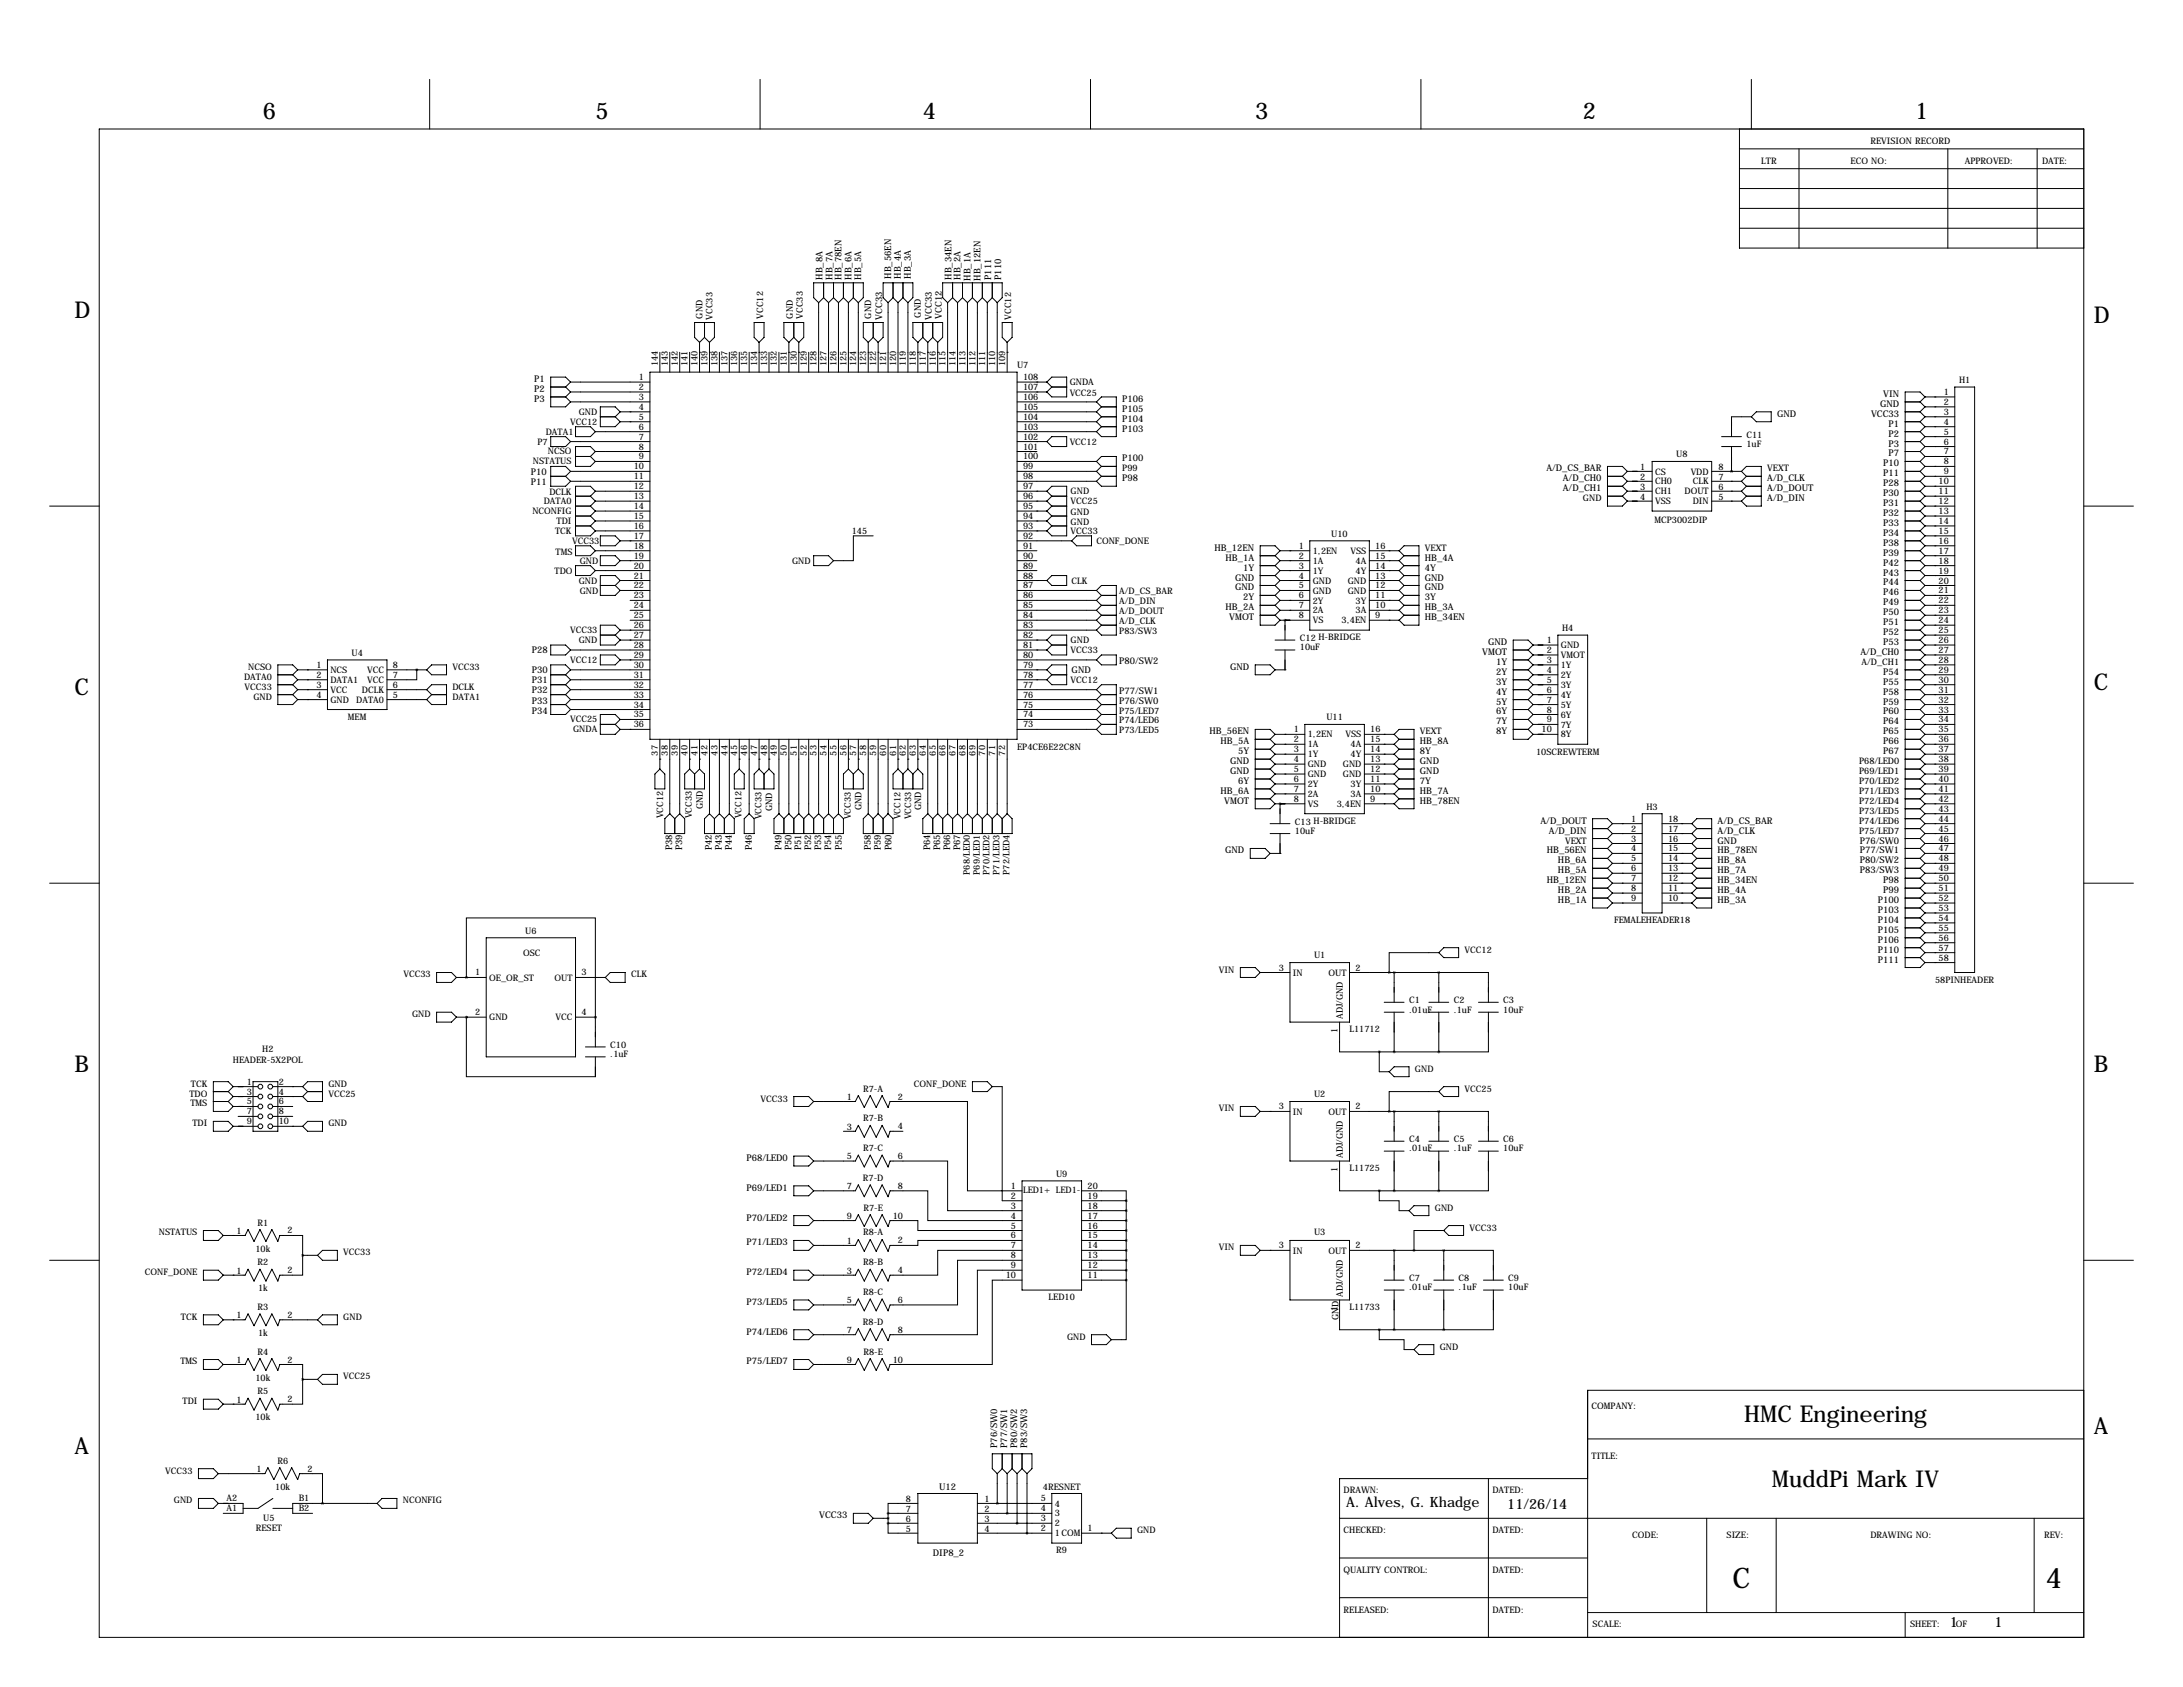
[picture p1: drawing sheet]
<svg xmlns="http://www.w3.org/2000/svg" width="559mm" height="432mm" viewBox="0 0 559 432" stroke-linecap="round" stroke-linejoin="round" font-family="sans-serif">
<defs><g id="words">
<g font-size="7.3">
<text x="443.5" y="406.4">C</text>
<text x="523.7" y="406.4">4</text>
</g>
<g font-size="5.9">
<text x="67.3" y="30.5">6</text>
<text x="152.4" y="30.5">5</text>
<text x="236.2" y="30.5">4</text>
<text x="321.3" y="30.5">3</text>
<text x="405.1" y="30.5">2</text>
<text x="490.2" y="30.5">1</text>
<text x="19" y="81.3">D</text>
<text x="535.9" y="82.6">D</text>
<text x="19" y="177.8">C</text>
<text x="535.9" y="176.5">C</text>
<text x="19" y="274.3">B</text>
<text x="535.9" y="274.3">B</text>
<text x="446.5" y="364">HMC Engineering</text>
<text x="535.9" y="367">A</text>
<text x="19" y="372.1">A</text>
<text x="453.6" y="380.5">MuddPi Mark IV</text>
</g>
<g font-size="3.6">
<text x="344.6" y="385.8">A. Alves, G. Khadge</text>
<text x="385.8" y="386.3">11/26/14</text>
<text x="499.1" y="416.6">1</text>
<text x="510.5" y="416.6">1</text>
</g>
<g font-size="2.4">
<text x="210.6" y="71.6" transform="rotate(-90 210.6 71.6)">HB_8A</text>
<text x="213.1" y="71.6" transform="rotate(-90 213.1 71.6)">HB_7A</text>
<text x="215.4" y="71.6" transform="rotate(-90 215.4 71.6)">HB_78EN</text>
<text x="217.9" y="71.6" transform="rotate(-90 217.9 71.6)">HB_6A</text>
<text x="220.5" y="71.6" transform="rotate(-90 220.5 71.6)">HB_5A</text>
<text x="228.1" y="71.4" transform="rotate(-90 228.1 71.4)">HB_56EN</text>
<text x="230.6" y="71.4" transform="rotate(-90 230.6 71.4)">HB_4A</text>
<text x="233.2" y="71.4" transform="rotate(-90 233.2 71.4)">HB_3A</text>
<text x="243.6" y="71.6" transform="rotate(-90 243.6 71.6)">HB_34EN</text>
<text x="245.9" y="71.6" transform="rotate(-90 245.9 71.6)">HB_2A</text>
<text x="248.4" y="71.9" transform="rotate(-90 248.4 71.9)">HB_1A</text>
<text x="251" y="71.9" transform="rotate(-90 251 71.9)">HB_12EN</text>
<text x="253.7" y="71.6" transform="rotate(-90 253.7 71.6)">P111</text>
<text x="256.3" y="71.6" transform="rotate(-90 256.3 71.6)">P110</text>
<text x="225.8" y="81.8" transform="rotate(-90 225.8 81.8)">VCC33</text>
<text x="238.5" y="81.8" transform="rotate(-90 238.5 81.8)">VCC33</text>
<text x="241" y="81.5" transform="rotate(-90 241 81.5)">VCC12</text>
<text x="136.7" y="97.8">P1</text>
<text x="136.7" y="100.3">P2</text>
<text x="482.1" y="101.6">VIN</text>
<text x="136.7" y="102.9">P3</text>
<text x="287.3" y="108">P104</text>
<text x="287.3" y="105.4">P105</text>
<text x="287.3" y="102.9">P106</text>
<text x="454.9" y="106.7">GND</text>
<text x="479" y="106.7">VCC33</text>
<text x="481.3" y="104.1">GND</text>
<text x="287.3" y="110.5">P103</text>
<text x="483.4" y="109.2">P1</text>
<text x="483.4" y="111.8">P2</text>
<text x="287.3" y="118.1">P100</text>
<text x="482.1" y="119.4">P10</text>
<text x="483.4" y="114.3">P3</text>
<text x="483.4" y="116.8">P7</text>
<text x="135.9" y="121.7">P10</text>
<text x="135.9" y="124.2">P11</text>
<text x="287.3" y="123.2">P98</text>
<text x="395.8" y="120.7">A/D_CS_BAR</text>
<text x="400" y="123.2">A/D_CH0</text>
<text x="400" y="125.7">A/D_CH1</text>
<text x="452.4" y="123.2">A/D_CLK</text>
<text x="452.4" y="125.7">A/D_DOUT</text>
<text x="482.1" y="121.9">P11</text>
<text x="482.1" y="124.5">P28</text>
<text x="452.4" y="128.3">A/D_DIN</text>
<text x="482.1" y="127">P30</text>
<text x="482.1" y="129.5">P31</text>
<text x="482.1" y="132.1">P32</text>
<text x="482.1" y="134.6">P33</text>
<text x="482.1" y="137.2">P34</text>
<text x="310.9" y="141">HB_12EN</text>
<text x="313.7" y="143.5">HB_1A</text>
<text x="364.7" y="143.5">HB_4A</text>
<text x="482.1" y="139.7">P38</text>
<text x="482.1" y="142.2">P39</text>
<text x="316.2" y="148.6">GND</text>
<text x="318.2" y="146.1">1Y</text>
<text x="364.7" y="146.1">4Y</text>
<text x="364.7" y="148.6">GND</text>
<text x="482.1" y="144.8">P42</text>
<text x="482.1" y="147.3">P43</text>
<text x="482.1" y="149.9">P44</text>
<text x="316.2" y="151.1">GND</text>
<text x="318.2" y="153.7">2Y</text>
<text x="364.7" y="153.7">3Y</text>
<text x="364.7" y="151.1">GND</text>
<text x="482.1" y="152.4">P46</text>
<text x="482.1" y="154.9">P49</text>
<text x="313.7" y="156.2">HB_2A</text>
<text x="314.7" y="158.8">VMOT</text>
<text x="364.7" y="158.8">HB_34EN</text>
<text x="364.7" y="156.2">HB_3A</text>
<text x="482.1" y="157.5">P50</text>
<text x="482.1" y="160">P51</text>
<text x="136.1" y="167.1">P28</text>
<text x="379.4" y="167.6">VMOT</text>
<text x="380.9" y="165.1">GND</text>
<text x="476.2" y="167.6">A/D_CH0</text>
<text x="482.1" y="162.6">P52</text>
<text x="482.1" y="165.1">P53</text>
<text x="136.1" y="172.2">P30</text>
<text x="274.3" y="172.2">GND</text>
<text x="286.5" y="169.9">P80/SW2</text>
<text x="314.9" y="171.5">GND</text>
<text x="383" y="170.2">1Y</text>
<text x="383" y="172.7">2Y</text>
<text x="482.1" y="172.7">P54</text>
<text x="136.1" y="174.8">P31</text>
<text x="136.1" y="177.3">P32</text>
<text x="286.5" y="177.5">P77/SW1</text>
<text x="383" y="175.3">3Y</text>
<text x="383" y="177.8">4Y</text>
<text x="482.1" y="175.3">P55</text>
<text x="482.1" y="177.8">P58</text>
<text x="136.1" y="180.1">P33</text>
<text x="136.1" y="182.6">P34</text>
<text x="286.5" y="180.1">P76/SW0</text>
<text x="383" y="180.3">5Y</text>
<text x="383" y="182.9">6Y</text>
<text x="383" y="185.4">7Y</text>
<text x="482.1" y="180.3">P59</text>
<text x="482.1" y="182.9">P60</text>
<text x="482.1" y="185.4">P64</text>
<text x="309.6" y="188">HB_56EN</text>
<text x="312.5" y="190.5">HB_5A</text>
<text x="363.5" y="190.5">HB_8A</text>
<text x="383" y="188">8Y</text>
<text x="482.1" y="188">P65</text>
<text x="482.1" y="190.5">P66</text>
<text x="314.9" y="195.6">GND</text>
<text x="316.9" y="193">5Y</text>
<text x="363.5" y="193">8Y</text>
<text x="363.5" y="195.6">GND</text>
<text x="482.1" y="193">P67</text>
<text x="312.5" y="203.2">HB_6A</text>
<text x="314.9" y="198.1">GND</text>
<text x="316.9" y="200.7">6Y</text>
<text x="363.5" y="200.7">7Y</text>
<text x="363.5" y="198.1">GND</text>
<text x="363.5" y="203.2">HB_7A</text>
<text x="313.4" y="205.7">VMOT</text>
<text x="363.5" y="205.7">HB_78EN</text>
<text x="394.3" y="210.8">A/D_DOUT</text>
<text x="396.5" y="213.4">A/D_DIN</text>
<text x="439.7" y="210.8">A/D_CS_BAR</text>
<text x="439.7" y="213.4">A/D_CLK</text>
<text x="439.7" y="215.9">GND</text>
<text x="476.1" y="215.9">P76/SW0</text>
<text x="172.1" y="217.7" transform="rotate(-90 172.1 217.7)">P38</text>
<text x="174.6" y="217.7" transform="rotate(-90 174.6 217.7)">P39</text>
<text x="182.3" y="217.7" transform="rotate(-90 182.3 217.7)">P42</text>
<text x="184.8" y="217.7" transform="rotate(-90 184.8 217.7)">P43</text>
<text x="187.3" y="217.7" transform="rotate(-90 187.3 217.7)">P44</text>
<text x="192.4" y="217.7" transform="rotate(-90 192.4 217.7)">P46</text>
<text x="200" y="217.7" transform="rotate(-90 200 217.7)">P49</text>
<text x="202.6" y="217.7" transform="rotate(-90 202.6 217.7)">P50</text>
<text x="205.1" y="217.7" transform="rotate(-90 205.1 217.7)">P51</text>
<text x="207.7" y="217.7" transform="rotate(-90 207.7 217.7)">P52</text>
<text x="210.2" y="217.7" transform="rotate(-90 210.2 217.7)">P53</text>
<text x="212.7" y="217.7" transform="rotate(-90 212.7 217.7)">P54</text>
<text x="215.5" y="217.7" transform="rotate(-90 215.5 217.7)">P55</text>
<text x="222.9" y="217.7" transform="rotate(-90 222.9 217.7)">P58</text>
<text x="225.4" y="217.7" transform="rotate(-90 225.4 217.7)">P59</text>
<text x="228.2" y="217.7" transform="rotate(-90 228.2 217.7)">P60</text>
<text x="238.1" y="217.7" transform="rotate(-90 238.1 217.7)">P64</text>
<text x="240.7" y="217.7" transform="rotate(-90 240.7 217.7)">P65</text>
<text x="243.2" y="217.7" transform="rotate(-90 243.2 217.7)">P66</text>
<text x="245.8" y="217.7" transform="rotate(-90 245.8 217.7)">P67</text>
<text x="313.6" y="218.4">GND</text>
<text x="396" y="218.4">HB_56EN</text>
<text x="398.8" y="221">HB_6A</text>
<text x="439.7" y="218.4">HB_78EN</text>
<text x="439.7" y="221">HB_8A</text>
<text x="476.1" y="218.4">P77/SW1</text>
<text x="476.1" y="221">P80/SW2</text>
<text x="396" y="226.1">HB_12EN</text>
<text x="398.8" y="223.5">HB_5A</text>
<text x="439.7" y="223.5">HB_7A</text>
<text x="439.7" y="226.1">HB_34EN</text>
<text x="476.1" y="223.5">P83/SW3</text>
<text x="482.1" y="226.1">P98</text>
<text x="398.8" y="228.6">HB_2A</text>
<text x="398.8" y="231.1">HB_1A</text>
<text x="439.7" y="228.6">HB_4A</text>
<text x="439.7" y="231.1">HB_3A</text>
<text x="480.7" y="231.1">P100</text>
<text x="480.7" y="233.7">P103</text>
<text x="482.1" y="228.6">P99</text>
<text x="480.7" y="236.2">P104</text>
<text x="480.7" y="238.8">P105</text>
<text x="480.7" y="241.3">P106</text>
<text x="480.7" y="243.8">P110</text>
<text x="480.7" y="246.4">P111</text>
<text x="191.1" y="297.2">P68/LED0</text>
<text x="191.1" y="304.8">P69/LED1</text>
<text x="191.1" y="312.4">P70/LED2</text>
<text x="191.1" y="318.8">P71/LED3</text>
<text x="191.1" y="326.4">P72/LED4</text>
<text x="191.1" y="334">P73/LED5</text>
<text x="191.1" y="341.6">P74/LED6</text>
<text x="191.1" y="349.2">P75/LED7</text>
<text x="255.3" y="370.6" transform="rotate(-90 255.3 370.6)">P76/SW0</text>
<text x="257.8" y="370.6" transform="rotate(-90 257.8 370.6)">P77/SW1</text>
<text x="260.3" y="370.6" transform="rotate(-90 260.3 370.6)">P80/SW2</text>
<text x="262.9" y="370.6" transform="rotate(-90 262.9 370.6)">P83/SW3</text>
<text x="240.4" y="381.3">U12</text>
<text x="209.7" y="388.6">VCC33</text>
<text x="238.8" y="398.2">DIP8_2</text>
</g>
<g font-size="2.3">
<text x="450.8" y="41.9">LTR</text>
<text x="473.7" y="41.9">ECO NO:</text>
<text x="478.8" y="36.8">REVISION RECORD</text>
<text x="502.9" y="41.9">APPROVED:</text>
<text x="522.7" y="41.9">DATE:</text>
<text x="179.8" y="81.5" transform="rotate(-90 179.8 81.5)">GND</text>
<text x="182.4" y="81.8" transform="rotate(-90 182.4 81.8)">VCC33</text>
<text x="195.3" y="81.5" transform="rotate(-90 195.3 81.5)">VCC12</text>
<text x="202.9" y="81.5" transform="rotate(-90 202.9 81.5)">GND</text>
<text x="205.5" y="81.5" transform="rotate(-90 205.5 81.5)">VCC33</text>
<text x="223" y="81.5" transform="rotate(-90 223 81.5)">GND</text>
<text x="235.7" y="81.3" transform="rotate(-90 235.7 81.3)">GND</text>
<text x="258.8" y="81.8" transform="rotate(-90 258.8 81.8)">VCC12</text>
<text x="168.4" y="93.7" transform="rotate(-90 168.4 93.7)">144</text>
<text x="170.9" y="93.7" transform="rotate(-90 170.9 93.7)">143</text>
<text x="173.5" y="93.7" transform="rotate(-90 173.5 93.7)">142</text>
<text x="176" y="93.7" transform="rotate(-90 176 93.7)">141</text>
<text x="178.6" y="93.7" transform="rotate(-90 178.6 93.7)">140</text>
<text x="181.1" y="93.7" transform="rotate(-90 181.1 93.7)">139</text>
<text x="183.6" y="93.7" transform="rotate(-90 183.6 93.7)">138</text>
<text x="186.2" y="93.7" transform="rotate(-90 186.2 93.7)">137</text>
<text x="188.7" y="93.7" transform="rotate(-90 188.7 93.7)">136</text>
<text x="191.3" y="93.7" transform="rotate(-90 191.3 93.7)">135</text>
<text x="193.8" y="93.7" transform="rotate(-90 193.8 93.7)">134</text>
<text x="196.3" y="93.7" transform="rotate(-90 196.3 93.7)">133</text>
<text x="198.9" y="93.7" transform="rotate(-90 198.9 93.7)">132</text>
<text x="201.4" y="93.7" transform="rotate(-90 201.4 93.7)">131</text>
<text x="204" y="93.7" transform="rotate(-90 204 93.7)">130</text>
<text x="206.5" y="93.7" transform="rotate(-90 206.5 93.7)">129</text>
<text x="209" y="93.7" transform="rotate(-90 209 93.7)">128</text>
<text x="211.6" y="93.7" transform="rotate(-90 211.6 93.7)">127</text>
<text x="214.1" y="93.7" transform="rotate(-90 214.1 93.7)">126</text>
<text x="216.7" y="93.7" transform="rotate(-90 216.7 93.7)">125</text>
<text x="219.2" y="93.7" transform="rotate(-90 219.2 93.7)">124</text>
<text x="221.7" y="93.7" transform="rotate(-90 221.7 93.7)">123</text>
<text x="224.3" y="93.7" transform="rotate(-90 224.3 93.7)">122</text>
<text x="226.8" y="93.7" transform="rotate(-90 226.8 93.7)">121</text>
<text x="229.4" y="93.7" transform="rotate(-90 229.4 93.7)">120</text>
<text x="231.9" y="93.7" transform="rotate(-90 231.9 93.7)">119</text>
<text x="234.4" y="93.7" transform="rotate(-90 234.4 93.7)">118</text>
<text x="237" y="93.7" transform="rotate(-90 237 93.7)">117</text>
<text x="239.5" y="93.7" transform="rotate(-90 239.5 93.7)">116</text>
<text x="242.1" y="93.7" transform="rotate(-90 242.1 93.7)">115</text>
<text x="244.6" y="93.7" transform="rotate(-90 244.6 93.7)">114</text>
<text x="247.1" y="93.7" transform="rotate(-90 247.1 93.7)">113</text>
<text x="249.7" y="93.7" transform="rotate(-90 249.7 93.7)">112</text>
<text x="252.2" y="93.7" transform="rotate(-90 252.2 93.7)">111</text>
<text x="254.8" y="93.7" transform="rotate(-90 254.8 93.7)">110</text>
<text x="257.3" y="93.7" transform="rotate(-90 257.3 93.7)">109</text>
<text x="260.3" y="94.2">U7</text>
<text x="163.5" y="97.3">1</text>
<text x="163.5" y="99.8">2</text>
<text x="261.9" y="99.8">107</text>
<text x="261.9" y="97.3">108</text>
<text x="273.8" y="101.3">VCC25</text>
<text x="273.8" y="98.6">GNDA</text>
<text x="497.5" y="101.1">1</text>
<text x="501.5" y="98">H1</text>
<text x="148.2" y="106.2">GND</text>
<text x="163.5" y="102.4">3</text>
<text x="163.5" y="104.9">4</text>
<text x="163.5" y="107.4">5</text>
<text x="261.9" y="107.4">104</text>
<text x="261.9" y="104.9">105</text>
<text x="261.9" y="102.4">106</text>
<text x="497.5" y="103.6">2</text>
<text x="497.5" y="106.2">3</text>
<text x="137.6" y="113.8">P7</text>
<text x="139.7" y="111.3">DATA1</text>
<text x="145.9" y="108.7">VCC12</text>
<text x="163.5" y="110">6</text>
<text x="163.5" y="112.5">7</text>
<text x="261.9" y="112.5">102</text>
<text x="261.9" y="110">103</text>
<text x="273.8" y="113.8">VCC12</text>
<text x="447" y="112">C11</text>
<text x="497.5" y="108.7">4</text>
<text x="497.5" y="111.3">5</text>
<text x="497.5" y="113.8">6</text>
<text x="136.4" y="118.9">NSTATUS</text>
<text x="140.2" y="116.3">NCSO</text>
<text x="163.5" y="115.1">8</text>
<text x="163.5" y="117.6">9</text>
<text x="261.9" y="117.6">100</text>
<text x="261.9" y="115.1">101</text>
<text x="429.1" y="117.1">U8</text>
<text x="447" y="114.4">1uF</text>
<text x="497.5" y="116.3">7</text>
<text x="497.5" y="118.9">8</text>
<text x="162.2" y="120.1">10</text>
<text x="162.2" y="122.7">11</text>
<text x="162.2" y="125.2">12</text>
<text x="261.9" y="125.2">97</text>
<text x="261.9" y="122.7">98</text>
<text x="261.9" y="120.1">99</text>
<text x="287.3" y="120.7">P99</text>
<text x="419.8" y="120.3">1</text>
<text x="419.8" y="122.8">2</text>
<text x="419.8" y="125.4">3</text>
<text x="423.7" y="121.5">CS</text>
<text x="423.7" y="124">CH0</text>
<text x="432.8" y="121.5">VDD</text>
<text x="433.3" y="124">CLK</text>
<text x="439.9" y="120.3">8</text>
<text x="439.9" y="122.8">7</text>
<text x="439.9" y="125.4">6</text>
<text x="452.4" y="120.7">VEXT</text>
<text x="496.2" y="124">10</text>
<text x="497.5" y="121.4">9</text>
<text x="136.3" y="131.6">NCONFIG</text>
<text x="139.2" y="129">DATA0</text>
<text x="140.6" y="126.7">DCLK</text>
<text x="162.2" y="127.8">13</text>
<text x="162.2" y="130.3">14</text>
<text x="261.9" y="130.3">95</text>
<text x="261.9" y="127.8">96</text>
<text x="274.1" y="131.8">GND</text>
<text x="274.1" y="129">VCC25</text>
<text x="274.1" y="126.5">GND</text>
<text x="405.2" y="128.3">GND</text>
<text x="419.8" y="127.9">4</text>
<text x="423.7" y="126.5">CH1</text>
<text x="423.7" y="129.1">VSS</text>
<text x="431.2" y="126.5">DOUT</text>
<text x="433.3" y="129.1">DIN</text>
<text x="439.9" y="127.9">5</text>
<text x="496.2" y="126.5">11</text>
<text x="496.2" y="129">12</text>
<text x="496.2" y="131.6">13</text>
<text x="142.1" y="136.7">TCK</text>
<text x="142.5" y="134.1">TDI</text>
<text x="162.2" y="132.8">15</text>
<text x="162.2" y="135.4">16</text>
<text x="162.2" y="137.9">17</text>
<text x="218" y="136.7">145</text>
<text x="261.9" y="137.9">92</text>
<text x="261.9" y="135.4">93</text>
<text x="261.9" y="132.8">94</text>
<text x="274.1" y="136.7">VCC33</text>
<text x="274.1" y="134.4">GND</text>
<text x="340.8" y="137.4">U10</text>
<text x="423.5" y="133.9">MCP3002DIP</text>
<text x="496.2" y="134.1">14</text>
<text x="496.2" y="136.7">15</text>
<text x="142.2" y="142">TMS</text>
<text x="146.4" y="139.2">VCC33</text>
<text x="162.2" y="140.5">18</text>
<text x="162.2" y="143">19</text>
<text x="261.9" y="143">90</text>
<text x="261.9" y="140.5">91</text>
<text x="280.7" y="139.2">CONF_DONE</text>
<text x="332.4" y="140.5">1</text>
<text x="332.4" y="143">2</text>
<text x="336" y="141.8">1,2EN</text>
<text x="345.7" y="141.8">VSS</text>
<text x="352" y="140.5">16</text>
<text x="352" y="143">15</text>
<text x="364.7" y="141">VEXT</text>
<text x="496.2" y="139.2">16</text>
<text x="496.2" y="141.7">17</text>
<text x="141.9" y="146.8">TDO</text>
<text x="148.2" y="149.6">GND</text>
<text x="148.4" y="144.3">GND</text>
<text x="162.2" y="145.5">20</text>
<text x="162.2" y="148.1">21</text>
<text x="202.8" y="144.3">GND</text>
<text x="261.9" y="148.1">88</text>
<text x="261.9" y="145.5">89</text>
<text x="274.3" y="149.4">CLK</text>
<text x="332.4" y="145.5">3</text>
<text x="332.4" y="148.1">4</text>
<text x="336" y="144.3">1A</text>
<text x="336" y="146.9">1Y</text>
<text x="336" y="149.4">GND</text>
<text x="345" y="149.4">GND</text>
<text x="347" y="144.3">4A</text>
<text x="347" y="146.9">4Y</text>
<text x="352" y="145.5">14</text>
<text x="352" y="148.1">13</text>
<text x="496.2" y="144.3">18</text>
<text x="496.2" y="146.8">19</text>
<text x="496.2" y="149.4">20</text>
<text x="148.4" y="152.1">GND</text>
<text x="162.2" y="150.6">22</text>
<text x="162.2" y="153.2">23</text>
<text x="162.2" y="155.7">24</text>
<text x="261.9" y="155.7">85</text>
<text x="261.9" y="153.2">86</text>
<text x="261.9" y="150.6">87</text>
<text x="286.5" y="154.7">A/D_DIN</text>
<text x="286.5" y="152.1">A/D_CS_BAR</text>
<text x="332.4" y="150.6">5</text>
<text x="332.4" y="153.2">6</text>
<text x="332.4" y="155.7">7</text>
<text x="336" y="151.9">GND</text>
<text x="336" y="154.5">2Y</text>
<text x="345" y="151.9">GND</text>
<text x="347" y="154.5">3Y</text>
<text x="352" y="150.6">12</text>
<text x="352" y="153.2">11</text>
<text x="352" y="155.7">10</text>
<text x="496.2" y="151.9">21</text>
<text x="496.2" y="154.4">22</text>
<text x="162.2" y="158.2">25</text>
<text x="162.2" y="160.8">26</text>
<text x="261.9" y="160.8">83</text>
<text x="261.9" y="158.2">84</text>
<text x="286.5" y="159.8">A/D_CLK</text>
<text x="286.5" y="157.2">A/D_DOUT</text>
<text x="332.4" y="158.2">8</text>
<text x="336" y="157">2A</text>
<text x="336" y="159.6">VS</text>
<text x="343.4" y="159.6">3,4EN</text>
<text x="347" y="157">3A</text>
<text x="352" y="158.2">9</text>
<text x="399.9" y="161.5">H4</text>
<text x="496.2" y="157">23</text>
<text x="496.2" y="159.5">24</text>
<text x="90" y="167.9">U4</text>
<text x="145.9" y="162.1">VCC33</text>
<text x="148.2" y="164.6">GND</text>
<text x="162.2" y="163.3">27</text>
<text x="162.2" y="165.9">28</text>
<text x="261.9" y="165.9">81</text>
<text x="261.9" y="163.3">82</text>
<text x="274.1" y="167.1">VCC33</text>
<text x="274.1" y="164.6">GND</text>
<text x="286.5" y="162.3">P83/SW3</text>
<text x="332.7" y="164.1">C12 H-BRIDGE</text>
<text x="332.7" y="166.5">10uF</text>
<text x="395.9" y="164.6">1</text>
<text x="395.9" y="167.1">2</text>
<text x="399.5" y="165.9">GND</text>
<text x="496.2" y="162.1">25</text>
<text x="496.2" y="164.6">26</text>
<text x="496.2" y="167.1">27</text>
<text x="62.5" y="174">DATA0</text>
<text x="63.5" y="171.5">NCSO</text>
<text x="81" y="170.9">1</text>
<text x="81" y="173.5">2</text>
<text x="84.6" y="172.3">NCS</text>
<text x="94" y="172.3">VCC</text>
<text x="100.6" y="170.9">8</text>
<text x="100.6" y="173.5">7</text>
<text x="115.8" y="171.5">VCC33</text>
<text x="145.9" y="169.7">VCC12</text>
<text x="162.2" y="168.4">29</text>
<text x="162.2" y="170.9">30</text>
<text x="162.2" y="173.5">31</text>
<text x="261.9" y="173.5">78</text>
<text x="261.9" y="170.9">79</text>
<text x="261.9" y="168.4">80</text>
<text x="395.9" y="169.7">3</text>
<text x="395.9" y="172.2">4</text>
<text x="399.5" y="168.4">VMOT</text>
<text x="399.5" y="171">1Y</text>
<text x="399.5" y="173.5">2Y</text>
<text x="476.5" y="170.2">A/D_CH1</text>
<text x="496.2" y="169.7">28</text>
<text x="496.2" y="172.2">29</text>
<text x="62.6" y="176.5">VCC33</text>
<text x="64.8" y="179.1">GND</text>
<text x="81" y="176">3</text>
<text x="81" y="178.6">4</text>
<text x="84.6" y="174.8">DATA1</text>
<text x="84.6" y="177.3">VCC</text>
<text x="84.6" y="179.9">GND</text>
<text x="91.2" y="179.9">DATA0</text>
<text x="92.6" y="177.3">DCLK</text>
<text x="94" y="174.8">VCC</text>
<text x="100.6" y="176">6</text>
<text x="100.6" y="178.6">5</text>
<text x="115.8" y="176.5">DCLK</text>
<text x="115.8" y="179.1">DATA1</text>
<text x="162.2" y="176">32</text>
<text x="162.2" y="178.6">33</text>
<text x="261.9" y="178.6">76</text>
<text x="261.9" y="176">77</text>
<text x="274.1" y="174.8">VCC12</text>
<text x="395.9" y="174.8">5</text>
<text x="395.9" y="177.3">6</text>
<text x="395.9" y="179.8">7</text>
<text x="399.5" y="176.1">3Y</text>
<text x="399.5" y="178.6">4Y</text>
<text x="496.2" y="174.8">30</text>
<text x="496.2" y="177.3">31</text>
<text x="496.2" y="179.8">32</text>
<text x="89.1" y="184.2">MEM</text>
<text x="145.9" y="184.9">VCC25</text>
<text x="162.2" y="181.1">34</text>
<text x="162.2" y="183.6">35</text>
<text x="261.9" y="183.6">74</text>
<text x="261.9" y="181.1">75</text>
<text x="286.5" y="185.2">P74/LED6</text>
<text x="286.5" y="182.6">P75/LED7</text>
<text x="339.5" y="184.4">U11</text>
<text x="395.9" y="182.4">8</text>
<text x="395.9" y="184.9">9</text>
<text x="399.5" y="181.1">5Y</text>
<text x="399.5" y="183.7">6Y</text>
<text x="496.2" y="182.4">33</text>
<text x="496.2" y="184.9">34</text>
<text x="146.7" y="187.5">GNDA</text>
<text x="162.2" y="186.2">36</text>
<text x="260.3" y="191.9">EP4CE6E22C8N</text>
<text x="261.9" y="186.2">73</text>
<text x="286.5" y="187.7">P73/LED5</text>
<text x="331.2" y="187.5">1</text>
<text x="331.2" y="190">2</text>
<text x="334.8" y="188.8">1,2EN</text>
<text x="334.8" y="191.3">1A</text>
<text x="344.4" y="188.8">VSS</text>
<text x="345.7" y="191.3">4A</text>
<text x="350.8" y="187.5">16</text>
<text x="350.8" y="190">15</text>
<text x="363.5" y="188">VEXT</text>
<text x="394.6" y="187.5">10</text>
<text x="399.5" y="186.2">7Y</text>
<text x="399.5" y="188.8">8Y</text>
<text x="496.2" y="187.5">35</text>
<text x="496.2" y="190">36</text>
<text x="168.4" y="193.4" transform="rotate(-90 168.4 193.4)">37</text>
<text x="170.9" y="193.4" transform="rotate(-90 170.9 193.4)">38</text>
<text x="173.5" y="193.4" transform="rotate(-90 173.5 193.4)">39</text>
<text x="176" y="193.4" transform="rotate(-90 176 193.4)">40</text>
<text x="178.6" y="193.4" transform="rotate(-90 178.6 193.4)">41</text>
<text x="181.1" y="193.4" transform="rotate(-90 181.1 193.4)">42</text>
<text x="183.6" y="193.4" transform="rotate(-90 183.6 193.4)">43</text>
<text x="186.2" y="193.4" transform="rotate(-90 186.2 193.4)">44</text>
<text x="188.7" y="193.4" transform="rotate(-90 188.7 193.4)">45</text>
<text x="191.3" y="193.4" transform="rotate(-90 191.3 193.4)">46</text>
<text x="193.8" y="193.4" transform="rotate(-90 193.8 193.4)">47</text>
<text x="196.3" y="193.4" transform="rotate(-90 196.3 193.4)">48</text>
<text x="198.9" y="193.4" transform="rotate(-90 198.9 193.4)">49</text>
<text x="201.4" y="193.4" transform="rotate(-90 201.4 193.4)">50</text>
<text x="204" y="193.4" transform="rotate(-90 204 193.4)">51</text>
<text x="206.5" y="193.4" transform="rotate(-90 206.5 193.4)">52</text>
<text x="209" y="193.4" transform="rotate(-90 209 193.4)">53</text>
<text x="211.6" y="193.4" transform="rotate(-90 211.6 193.4)">54</text>
<text x="214.1" y="193.4" transform="rotate(-90 214.1 193.4)">55</text>
<text x="216.7" y="193.4" transform="rotate(-90 216.7 193.4)">56</text>
<text x="219.2" y="193.4" transform="rotate(-90 219.2 193.4)">57</text>
<text x="221.7" y="193.4" transform="rotate(-90 221.7 193.4)">58</text>
<text x="224.3" y="193.4" transform="rotate(-90 224.3 193.4)">59</text>
<text x="226.8" y="193.4" transform="rotate(-90 226.8 193.4)">60</text>
<text x="229.4" y="193.4" transform="rotate(-90 229.4 193.4)">61</text>
<text x="231.9" y="193.4" transform="rotate(-90 231.9 193.4)">62</text>
<text x="234.4" y="193.4" transform="rotate(-90 234.4 193.4)">63</text>
<text x="237" y="193.4" transform="rotate(-90 237 193.4)">64</text>
<text x="239.5" y="193.4" transform="rotate(-90 239.5 193.4)">65</text>
<text x="242.1" y="193.4" transform="rotate(-90 242.1 193.4)">66</text>
<text x="244.6" y="193.4" transform="rotate(-90 244.6 193.4)">67</text>
<text x="247.1" y="193.4" transform="rotate(-90 247.1 193.4)">68</text>
<text x="249.7" y="193.4" transform="rotate(-90 249.7 193.4)">69</text>
<text x="252.2" y="193.4" transform="rotate(-90 252.2 193.4)">70</text>
<text x="254.8" y="193.4" transform="rotate(-90 254.8 193.4)">71</text>
<text x="257.3" y="193.4" transform="rotate(-90 257.3 193.4)">72</text>
<text x="331.2" y="192.5">3</text>
<text x="331.2" y="195.1">4</text>
<text x="331.2" y="197.6">5</text>
<text x="334.8" y="193.8">1Y</text>
<text x="334.8" y="196.4">GND</text>
<text x="343.7" y="196.4">GND</text>
<text x="345.7" y="193.8">4Y</text>
<text x="350.8" y="192.5">14</text>
<text x="350.8" y="195.1">13</text>
<text x="350.8" y="197.6">12</text>
<text x="393.2" y="193.1">10SCREWTERM</text>
<text x="475.9" y="195.6">P68/LED0</text>
<text x="496.2" y="192.5">37</text>
<text x="496.2" y="195.1">38</text>
<text x="496.2" y="197.6">39</text>
<text x="331.2" y="200.2">6</text>
<text x="331.2" y="202.7">7</text>
<text x="334.8" y="198.9">GND</text>
<text x="334.8" y="201.5">2Y</text>
<text x="343.7" y="198.9">GND</text>
<text x="345.7" y="201.5">3Y</text>
<text x="350.8" y="200.2">11</text>
<text x="350.8" y="202.7">10</text>
<text x="475.9" y="198.1">P69/LED1</text>
<text x="475.9" y="200.7">P70/LED2</text>
<text x="475.9" y="203.2">P71/LED3</text>
<text x="496.2" y="200.2">40</text>
<text x="496.2" y="202.7">41</text>
<text x="169.8" y="209.4" transform="rotate(-90 169.8 209.4)">VCC12</text>
<text x="177.1" y="209.4" transform="rotate(-90 177.1 209.4)">VCC33</text>
<text x="179.9" y="207.2" transform="rotate(-90 179.9 207.2)">GND</text>
<text x="189.8" y="209.4" transform="rotate(-90 189.8 209.4)">VCC12</text>
<text x="194.9" y="209.7" transform="rotate(-90 194.9 209.7)">VCC33</text>
<text x="197.7" y="207.7" transform="rotate(-90 197.7 207.7)">GND</text>
<text x="217.8" y="209.7" transform="rotate(-90 217.8 209.7)">VCC33</text>
<text x="220.6" y="207.4" transform="rotate(-90 220.6 207.4)">GND</text>
<text x="230.5" y="209.7" transform="rotate(-90 230.5 209.7)">VCC12</text>
<text x="233.3" y="209.7" transform="rotate(-90 233.3 209.7)">VCC33</text>
<text x="235.8" y="207.4" transform="rotate(-90 235.8 207.4)">GND</text>
<text x="331.2" y="205.2">8</text>
<text x="334.8" y="204">2A</text>
<text x="334.8" y="206.5">VS</text>
<text x="342.2" y="206.5">3,4EN</text>
<text x="345.7" y="204">3A</text>
<text x="350.8" y="205.2">9</text>
<text x="421.5" y="207.3">H3</text>
<text x="475.9" y="205.7">P72/LED4</text>
<text x="475.9" y="208.3">P73/LED5</text>
<text x="496.2" y="205.2">42</text>
<text x="496.2" y="207.8">43</text>
<text x="331.5" y="211.1">C13 H-BRIDGE</text>
<text x="331.5" y="213.4">10uF</text>
<text x="400.6" y="215.9">VEXT</text>
<text x="417.5" y="210.3">1</text>
<text x="417.5" y="212.9">2</text>
<text x="417.5" y="215.4">3</text>
<text x="427" y="215.4">16</text>
<text x="427" y="212.9">17</text>
<text x="427" y="210.3">18</text>
<text x="475.9" y="210.8">P74/LED6</text>
<text x="475.9" y="213.4">P75/LED7</text>
<text x="496.2" y="210.3">44</text>
<text x="496.2" y="212.9">45</text>
<text x="496.2" y="215.4">46</text>
<text x="417.5" y="217.9">4</text>
<text x="417.5" y="220.5">5</text>
<text x="427" y="220.5">14</text>
<text x="427" y="217.9">15</text>
<text x="496.2" y="217.9">47</text>
<text x="496.2" y="220.5">48</text>
<text x="248.2" y="223.9" transform="rotate(-90 248.2 223.9)">P68/LED0</text>
<text x="250.8" y="223.9" transform="rotate(-90 250.8 223.9)">P69/LED1</text>
<text x="253.3" y="223.9" transform="rotate(-90 253.3 223.9)">P70/LED2</text>
<text x="255.9" y="223.9" transform="rotate(-90 255.9 223.9)">P71/LED3</text>
<text x="258.4" y="223.9" transform="rotate(-90 258.4 223.9)">P72/LED4</text>
<text x="417.5" y="223">6</text>
<text x="417.5" y="225.6">7</text>
<text x="427" y="225.6">12</text>
<text x="427" y="223">13</text>
<text x="496.2" y="223">49</text>
<text x="496.2" y="225.6">50</text>
<text x="417.5" y="228.1">8</text>
<text x="417.5" y="230.6">9</text>
<text x="427" y="230.6">10</text>
<text x="427" y="228.1">11</text>
<text x="496.2" y="228.1">51</text>
<text x="496.2" y="230.6">52</text>
<text x="496.2" y="233.2">53</text>
<text x="134.4" y="239">U6</text>
<text x="413.2" y="236.3">FEMALEHEADER18</text>
<text x="496.2" y="235.7">54</text>
<text x="496.2" y="238.3">55</text>
<text x="133.9" y="244.7">OSC</text>
<text x="336.4" y="245.1">U1</text>
<text x="374.9" y="243.8">VCC12</text>
<text x="496.2" y="240.8">56</text>
<text x="496.2" y="243.3">57</text>
<text x="496.2" y="245.9">58</text>
<text x="103.3" y="250.2">VCC33</text>
<text x="121.6" y="249.7">1</text>
<text x="125.2" y="251">OE_OR_ST</text>
<text x="141.9" y="251">OUT</text>
<text x="148.8" y="249.7">3</text>
<text x="161.5" y="250.2">CLK</text>
<text x="312" y="248.9">VIN</text>
<text x="327.4" y="248.4">3</text>
<text x="331" y="249.7">IN</text>
<text x="340.1" y="249.7">OUT</text>
<text x="347" y="248.4">2</text>
<text x="495.3" y="251.5">58PINHEADER</text>
<text x="360.7" y="256.8">C1</text>
<text x="372.1" y="256.8">C2</text>
<text x="384.8" y="256.8">C3</text>
<text x="105.5" y="260.3">GND</text>
<text x="121.6" y="259.8">2</text>
<text x="125.2" y="261.2">GND</text>
<text x="142.2" y="261.2">VCC</text>
<text x="148.8" y="259.8">4</text>
<text x="343.7" y="260.9" transform="rotate(-90 343.7 260.9)">ADJ/GND</text>
<text x="360.7" y="259.2">.01uF</text>
<text x="372.1" y="259.2">.1uF</text>
<text x="384.8" y="259.2">10uF</text>
<text x="67.1" y="269.2">H2</text>
<text x="156.2" y="268.2">C10</text>
<text x="342.4" y="264.5" transform="rotate(-90 342.4 264.5)">1</text>
<text x="345.4" y="264.2">L11712</text>
<text x="59.6" y="272.1">HEADER-5X2POL</text>
<text x="156.2" y="270.6">.1uF</text>
<text x="362.2" y="274.3">GND</text>
<text x="48.5" y="280.7">TDO</text>
<text x="48.9" y="278.1">TCK</text>
<text x="63.2" y="277.6">1</text>
<text x="63.2" y="280.2">3</text>
<text x="71.4" y="277.6">2</text>
<text x="71.4" y="280.2">4</text>
<text x="84.1" y="278.1">GND</text>
<text x="84.1" y="280.7">VCC25</text>
<text x="194.7" y="281.9">VCC33</text>
<text x="216.8" y="281.5">1</text>
<text x="221" y="279.4">R7-A</text>
<text x="229.8" y="281.4">2</text>
<text x="234" y="278.1">CONF_DONE</text>
<text x="336.4" y="280.7">U2</text>
<text x="374.9" y="279.4">VCC25</text>
<text x="48.7" y="283.2">TMS</text>
<text x="63.2" y="282.7">5</text>
<text x="63.2" y="285.2">7</text>
<text x="63.2" y="287.8">9</text>
<text x="71.4" y="282.7">6</text>
<text x="71.4" y="285.2">8</text>
<text x="71.4" y="287.8">10</text>
<text x="221" y="287">R7-B</text>
<text x="312" y="284.5">VIN</text>
<text x="327.4" y="284">3</text>
<text x="331" y="285.3">IN</text>
<text x="340.1" y="285.3">OUT</text>
<text x="347" y="284">2</text>
<text x="49.3" y="288.3">TDI</text>
<text x="84.1" y="288.3">GND</text>
<text x="216.8" y="289.2">3</text>
<text x="229.8" y="289.1">4</text>
<text x="360.7" y="292.4">C4</text>
<text x="372.1" y="292.4">C5</text>
<text x="384.8" y="292.4">C6</text>
<text x="216.8" y="296.8">5</text>
<text x="221" y="294.6">R7-C</text>
<text x="229.8" y="296.7">6</text>
<text x="343.7" y="296.4" transform="rotate(-90 343.7 296.4)">ADJ/GND</text>
<text x="345.4" y="299.8">L11725</text>
<text x="360.7" y="294.7">.01uF</text>
<text x="372.1" y="294.7">.1uF</text>
<text x="384.8" y="294.7">10uF</text>
<text x="216.8" y="304.4">7</text>
<text x="220.9" y="302.3">R7-D</text>
<text x="229.8" y="304.3">8</text>
<text x="258.8" y="304.3">1</text>
<text x="261.9" y="305.4">LED1+ LED1-</text>
<text x="270.3" y="301.2">U9</text>
<text x="278.4" y="304.3">20</text>
<text x="342.4" y="300" transform="rotate(-90 342.4 300)">1</text>
<text x="221" y="309.9">R7-E</text>
<text x="228.5" y="311.9">10</text>
<text x="258.8" y="306.8">2</text>
<text x="258.8" y="309.4">3</text>
<text x="258.8" y="311.9">4</text>
<text x="278.4" y="311.9">17</text>
<text x="278.4" y="309.4">18</text>
<text x="278.4" y="306.8">19</text>
<text x="367.3" y="309.9">GND</text>
<text x="40.7" y="316.2">NSTATUS</text>
<text x="60.6" y="315.8">1</text>
<text x="65.9" y="313.7">R1</text>
<text x="73.6" y="315.7">2</text>
<text x="216.8" y="312">9</text>
<text x="221" y="316.2">R8-A</text>
<text x="258.8" y="314.5">5</text>
<text x="258.8" y="317">6</text>
<text x="278.4" y="317">15</text>
<text x="278.4" y="314.5">16</text>
<text x="336.4" y="316.2">U3</text>
<text x="376.2" y="315">VCC33</text>
<text x="65.4" y="320.4">10k</text>
<text x="65.9" y="323.8">R2</text>
<text x="87.9" y="321.3">VCC33</text>
<text x="216.8" y="318.4">1</text>
<text x="221" y="323.8">R8-B</text>
<text x="229.8" y="318.3">2</text>
<text x="258.8" y="319.5">7</text>
<text x="258.8" y="322.1">8</text>
<text x="278.4" y="322.1">13</text>
<text x="278.4" y="319.5">14</text>
<text x="312" y="320">VIN</text>
<text x="327.4" y="319.5">3</text>
<text x="331" y="320.8">IN</text>
<text x="340.1" y="320.8">OUT</text>
<text x="347" y="319.5">2</text>
<text x="37.1" y="326.4">CONF_DONE</text>
<text x="60.6" y="326">1</text>
<text x="73.6" y="325.9">2</text>
<text x="216.8" y="326">3</text>
<text x="229.8" y="325.9">4</text>
<text x="257.5" y="327.2">10</text>
<text x="258.8" y="324.6">9</text>
<text x="278.4" y="327.2">11</text>
<text x="278.4" y="324.6">12</text>
<text x="360.7" y="327.9">C7</text>
<text x="373.4" y="327.9">C8</text>
<text x="386.1" y="327.9">C9</text>
<text x="65.9" y="335.3">R3</text>
<text x="66.1" y="330.5">1k</text>
<text x="216.8" y="333.6">5</text>
<text x="221" y="331.5">R8-C</text>
<text x="229.8" y="333.5">6</text>
<text x="268.4" y="332.8">LED10</text>
<text x="342.4" y="335.6" transform="rotate(-90 342.4 335.6)">1</text>
<text x="343.7" y="332" transform="rotate(-90 343.7 332)">ADJ/GND</text>
<text x="345.4" y="335.4">L11733</text>
<text x="360.7" y="330.3">.01uF</text>
<text x="373.4" y="330.3">.1uF</text>
<text x="386.1" y="330.3">10uF</text>
<text x="46.3" y="337.8">TCK</text>
<text x="60.6" y="337.4">1</text>
<text x="66.1" y="342">1k</text>
<text x="73.6" y="337.3">2</text>
<text x="87.9" y="337.8">GND</text>
<text x="216.8" y="341.2">7</text>
<text x="220.9" y="339.1">R8-D</text>
<text x="229.8" y="341.1">8</text>
<text x="342.6" y="337.8" transform="rotate(-90 342.6 337.8)">GND</text>
<text x="65.9" y="346.7">R4</text>
<text x="221" y="346.7">R8-E</text>
<text x="273.1" y="342.9">GND</text>
<text x="368.6" y="345.4">GND</text>
<text x="46.2" y="349.2">TMS</text>
<text x="60.6" y="348.8">1</text>
<text x="65.4" y="353.4">10k</text>
<text x="73.6" y="348.7">2</text>
<text x="87.9" y="353.1">VCC25</text>
<text x="216.8" y="348.8">9</text>
<text x="228.5" y="348.7">10</text>
<text x="46.7" y="359.4">TDI</text>
<text x="60.6" y="359">1</text>
<text x="65.9" y="356.9">R5</text>
<text x="73.6" y="358.9">2</text>
<text x="65.4" y="363.6">10k</text>
<text x="407.4" y="360.7">COMPANY:</text>
<text x="42.3" y="377.2">VCC33</text>
<text x="65.6" y="376.8">1</text>
<text x="71" y="374.6">R6</text>
<text x="78.7" y="376.7">2</text>
<text x="407.4" y="373.4">TITLE:</text>
<text x="70.5" y="381.3">10k</text>
<text x="267" y="381.3">4RESNET</text>
<text x="343.9" y="382.3">DRAWN:</text>
<text x="382" y="382.3">DATED:</text>
<text x="44.5" y="384.8">GND</text>
<text x="57.9" y="384.3">A2</text>
<text x="57.9" y="386.8">A1</text>
<text x="67.4" y="389.4">U5</text>
<text x="76.5" y="384.3">B1</text>
<text x="76.5" y="386.8">B2</text>
<text x="103.1" y="384.8">NCONFIG</text>
<text x="231.9" y="384.5">8</text>
<text x="231.9" y="387">7</text>
<text x="231.9" y="389.5">6</text>
<text x="252" y="384.5">1</text>
<text x="252" y="387">2</text>
<text x="252" y="389.5">3</text>
<text x="266.4" y="389.4">3</text>
<text x="266.4" y="386.8">4</text>
<text x="266.4" y="384.3">5</text>
<text x="270" y="388.2">3</text>
<text x="270" y="385.6">4</text>
<text x="65.5" y="391.8">RESET</text>
<text x="231.9" y="392.1">5</text>
<text x="252" y="392.1">4</text>
<text x="266.4" y="391.9">2</text>
<text x="270" y="393.2">1 COM</text>
<text x="270" y="390.7">2</text>
<text x="278.4" y="391.9">1</text>
<text x="291.1" y="392.4">GND</text>
<text x="343.9" y="392.4">CHECKED:</text>
<text x="382" y="392.4">DATED:</text>
<text x="417.8" y="393.7">CODE:</text>
<text x="442" y="393.7">SIZE:</text>
<text x="478.8" y="393.7">DRAWING NO:</text>
<text x="523.2" y="393.7">REV:</text>
<text x="270.4" y="397.6">R9</text>
<text x="343.9" y="402.6">QUALITY CONTROL:</text>
<text x="382" y="402.6">DATED:</text>
<text x="343.9" y="412.7">RELEASED:</text>
<text x="382" y="412.7">DATED:</text>
<text x="407.7" y="416.6">SCALE:</text>
<text x="488.9" y="416.6">SHEET:</text>
<text x="500.7" y="416.6">OF</text>
</g>
</g></defs>
<g fill="none" stroke="#000" stroke-width=".26">
<path d="M25.4 33h508v386.1h-508zM110 20.3v12.7M194.6 20.3v12.7M279.1 20.3v12.7M363.7 20.3v12.7M445.3 38.1h88.1M445.3 33v30.5h88.1M448.3 20.3v12.7M460.5 38.1v25.4M498.6 38.1v25.4M521.5 38.1v25.4M445.3 48.3h88.1"/>
<path d="M445.3 43.2h88.1M445.3 53.3h88.1M445.3 58.4h88.1M209.5 77.5v17.7M209.5 77.5l-1.2-1.3v-3.8h12.7v3.8l-1.3 1.3M210.8 76.2l1.3 1.3M210.8 72.4v3.8M210.8 76.2l-1.3 1.3M212.1 77.5v17.7M213.4 76.2l-1.3 1.3M213.4 72.4v3.8M213.4 76.2l1.2 1.3"/>
<path d="M214.6 77.5v17.7M215.9 72.4v3.8M215.9 76.2l-1.3 1.3M215.9 76.2l1.3 1.3M217.2 77.5v17.7M218.4 72.4v3.8M218.4 76.2l1.3 1.3M218.4 76.2l-1.2 1.3M219.7 77.5v17.7M227.3 77.5v17.7M227.3 77.5l-1.2-1.3v-3.8h7.6v3.8l-1.3 1.3M228.6 72.4v3.8"/>
<path d="M228.6 76.2l1.3 1.3M228.6 76.2l-1.3 1.3M229.9 77.5v17.7M231.1 76.2l-1.2 1.3M231.1 72.4v3.8M231.1 76.2l1.3 1.3M232.4 77.5v17.7M242.6 77.5v17.7M242.6 77.5l-1.3-1.3v-3.8h15.2v3.8l-1.2 1.3M243.8 76.2l1.3 1.3M243.8 72.4v3.8M243.8 76.2l-1.2 1.3"/>
<path d="M245.1 77.5v17.7M246.4 76.2l1.2 1.3M246.4 76.2l-1.3 1.3M246.4 72.4v3.8M247.6 77.5v17.7M248.9 72.4v3.8M248.9 76.2l-1.3 1.3M248.9 76.2l1.3 1.3M250.2 77.5v17.7M251.5 72.4v3.8M251.5 76.2l-1.3 1.3M251.5 76.2l1.2 1.3"/>
<path d="M252.7 77.5v17.7M254 72.4v3.8M254 76.2l1.3 1.3M254 76.2l-1.3 1.3M255.3 77.5v17.7M141 99.1h3.8M144.8 99.1l1.2 1.2M146 97.8h20.4M146 97.8l-1.2-1.3h-3.8v7.6h3.8l1.2-1.2M146 97.8l-1.2 1.3M166.4 95.2h93.9v94h-93.9zM168.9 90.2v5"/>
<path d="M171.4 90.2v5M174 90.2v5M176.5 90.2v5M179.1 90.2h.1M179.1 87.6v7.6M179.1 87.6l-1.3-1.2v-3.8h5.1v3.8l-1.3 1.2M180.3 86.4l-1.2 1.2M180.3 82.6v3.8M180.3 86.4l1.3 1.2M181.6 90.2h.1M181.6 87.6v7.6M184.1 90.2v5"/>
<path d="M186.7 90.2v5M189.2 90.2v5M191.8 90.2v5M193 82.6h2.6v3.8l-1.3 1.2-1.3-1.2zM194.3 90.2h.1M194.3 87.6v7.6M196.8 90.2v5M199.4 90.2v5M201.9 90.2h.1M201.9 87.6v7.6M201.9 87.6l-1.2-1.2v-3.8h5v3.8l-1.2 1.2M203.2 86.4l1.3 1.2"/>
<path d="M203.2 82.6v3.8M203.2 86.4l-1.3 1.2M204.5 90.2h.1M204.5 87.6v7.6M207 90.2v5M222.2 90.2h.1M222.2 87.6v7.6M222.2 87.6l-1.2-1.2v-3.8h5.1v3.8l-1.3 1.2M223.5 86.4l-1.3 1.2M223.5 82.6v3.8M223.5 86.4l1.3 1.2M224.8 90.2h.1"/>
<path d="M224.8 87.6v7.6M234.9 90.2h.1M234.9 87.6v7.6M234.9 87.6l-1.2-1.2v-3.8h7.6v3.8l-1.3 1.2M236.2 82.6v3.8M236.2 86.4l-1.3 1.2M236.2 86.4l1.3 1.2M237.5 90.2h.1M237.5 87.6v7.6M238.8 82.6v3.8M238.8 86.4l-1.3 1.2M238.8 86.4l1.2 1.2"/>
<path d="M240 90.2h.1M240 87.6v7.6M256.5 82.6h2.6v3.8l-1.3 1.2-1.3-1.2zM257.8 90.2h.1M257.8 87.6v7.6M260.3 97.8h7.7M265.4 97.8h.1M268 97.8l1.2-1.3h3.8v5.1h-3.8l-1.2-1.3M268 97.8l1.2 1.3M269.2 99.1h3.8M269.2 99.1l-1.2 1.2M500.4 99.1h5.1v149.8h-5.1z"/>
<path d="M141 111.8h3.8l1.2 1.2-1.2 1.3h-3.8zM141 101.6h3.8M144.8 101.6l1.2 1.3M146 100.3h20.4M146 102.9h20.4M146 113h20.4M146 100.3l-1.2 1.3M147.3 109.2h3.8l1.3 1.3-1.3 1.3h-3.8zM147.3 116.8h3.8M151.1 116.8l1.3 1.3M152.4 115.6l-1.3-1.3h-3.8v5.1h3.8l1.3-1.3M152.4 110.5h14"/>
<path d="M152.4 115.6h14M152.4 118.1h14M152.4 115.6l-1.3 1.2M153.7 106.7h3.8M157.5 106.7l1.2 1.2M158.7 105.4h7.7M158.7 107.9h7.7M158.7 105.4l-1.2-1.3h-3.8v5.1h3.8l1.2-1.3M158.7 105.4l-1.2 1.3M161.3 107.9h.1M161.3 105.4h.1M260.3 100.3h7.7"/>
<path d="M260.3 102.9h20.4M260.3 105.4h20.4M260.3 107.9h20.4M260.3 110.5h20.4M260.3 113h7.7M260.3 115.6h5.1M260.3 118.1h20.4M265.4 113h.1M265.4 100.3h.1M268 113l1.2-1.2h3.8v2.5h-3.8zM280.7 102.9l1.2-1.3h3.9v10.2h-3.9l-1.2-1.3M280.7 118.1l1.2-1.3h3.9v7.7h-3.9l-1.2-1.3"/>
<path d="M280.7 118.1l1.2 1.3M280.7 107.9l1.2 1.3M280.7 105.4l1.2 1.3M280.7 102.9l1.2 1.2M281.9 104.1h3.9M281.9 106.7h3.9M281.9 109.2h3.9M281.9 119.4h3.9M281.9 104.1l-1.2 1.3M281.9 109.2l-1.2 1.3M281.9 119.4l-1.2 1.2M281.9 106.7l-1.2 1.2"/>
<path d="M422.9 118.1h15.2v12.7h-15.2zM440.7 111.8h5.1M440.7 114.3h5.1M443.2 114.3v6.3M448.3 106.7h-5.1v5.1M449.6 105.4h3.8v2.5h-3.8l-1.3-1.2zM487.7 102.9h3.8M487.7 105.4h3.8M487.7 107.9h3.8M487.7 110.5h3.8M487.7 113h3.8M487.7 115.6h3.8"/>
<path d="M487.7 118.1h3.8M491.5 102.9l1.3 1.2M491.5 105.4l1.3 1.3M491.5 107.9l1.3 1.3M491.5 110.5l1.3 1.3M491.5 113l1.3 1.3M491.5 115.6l1.3 1.2M491.5 118.1l1.3 1.3M492.8 101.6l-1.3-1.3h-3.8v147.3h3.8l1.3-1.2M492.8 111.8h7.6M492.8 114.3h7.6M492.8 101.6h7.6"/>
<path d="M492.8 104.1h7.6M492.8 106.7h7.6M492.8 109.2h7.6M492.8 116.8h7.6M492.8 119.4h7.6M492.8 101.6l-1.3 1.3M492.8 104.1l-1.3 1.3M492.8 106.7l-1.3 1.2M492.8 109.2l-1.3 1.3M492.8 111.8l-1.3 1.2M492.8 114.3l-1.3 1.3M492.8 116.8l-1.3 1.3"/>
<path d="M492.8 119.4l-1.3 1.2M495.3 101.6h.1M495.3 104.1h.1M495.3 106.7h.1M495.3 109.2h.1M495.3 111.8h.1M495.3 114.3h.1M495.3 116.8h.1M495.3 119.4h.1M12.7 129.5h12.7M141 121.9h3.8M144.8 121.9l1.2 1.3"/>
<path d="M146 120.6h20.4M146 123.2h20.4M146 120.6l-1.2-1.2h-3.8v5.1h3.8l1.2-1.3M146 120.6l-1.2 1.3M147.3 129.5h3.8M147.3 139.7h3.8l1.3 1.3-1.3 1.2h-3.8zM147.3 127h3.8M147.3 132.1h3.8M147.3 134.6h3.8M151.1 127l1.3 1.3M151.1 132.1l1.3 1.2M151.1 134.6l1.3 1.3"/>
<path d="M151.1 129.5l1.3 1.3M152.4 125.7l-1.3-1.2h-3.8v12.7h3.8l1.3-1.3M152.4 125.7h14M152.4 128.3h14M152.4 130.8h14M152.4 133.3h14M152.4 135.9h14M152.4 128.3l-1.3 1.2M152.4 133.3l-1.3 1.3M152.4 125.7l-1.3 1.3M152.4 130.8l-1.3 1.3M153.7 137.2h3.8l1.2 1.2-1.2 1.3h-3.8z"/>
<path d="M158.7 138.4h7.7M161.3 138.4h.1M223.5 137.2h-5.1v6.3h-5M260.3 120.6h20.4M260.3 123.2h20.4M260.3 125.7h7.7M260.3 128.3h7.7M260.3 130.8h7.7M260.3 133.3h7.7M260.3 135.9h7.7M260.3 138.4h14M265.4 135.9h.1"/>
<path d="M265.4 133.3h.1M265.4 130.8h.1M265.4 128.3h.1M265.4 125.7h.1M268 125.7l1.2-1.2h3.8v12.7h-3.8l-1.2-1.3M268 133.3l1.2 1.3M268 130.8l1.2 1.3M268 128.3l1.2 1.2M268 125.7l1.2 1.3M269.2 129.5h3.8M269.2 127h3.8M269.2 132.1h3.8"/>
<path d="M269.2 134.6h3.8M269.2 134.6l-1.2 1.3M269.2 132.1l-1.2 1.2M269.2 129.5l-1.2 1.3M269.2 127l-1.2 1.3M274.3 138.4l1.3-1.2h3.8v2.5h-3.8zM280.7 120.6l1.2 1.3M281.9 121.9h3.9M281.9 121.9l-1.2 1.3M335.3 138.4h15.2v22.9h-15.2zM411.5 121.9h3.8M411.5 124.5h3.8"/>
<path d="M411.5 127h3.8M415.3 127l1.3 1.3M415.3 121.9l1.3 1.3M415.3 124.5l1.3 1.2M416.6 120.6l-1.3-1.2h-3.8v10.1h3.8l1.3-1.2M416.6 120.6h6.3M416.6 123.2h6.3M416.6 125.7h6.3M416.6 128.3h6.3M416.6 123.2l-1.3 1.3M416.6 125.7l-1.3 1.3M416.6 120.6l-1.3 1.3"/>
<path d="M438.1 120.6h7.7M438.1 123.2h7.7M438.1 125.7h7.7M438.1 128.3h7.7M443.2 120.6h.1M443.2 123.2h.1M443.2 125.7h.1M443.2 128.3h.1M445.8 120.6l1.2-1.2h3.8v10.1h-3.8l-1.2-1.2M445.8 120.6l1.2 1.3M445.8 123.2l1.2 1.3M445.8 125.7l1.2 1.3"/>
<path d="M447 121.9h3.8M447 124.5h3.8M447 127h3.8M447 124.5l-1.2 1.2M447 121.9l-1.2 1.3M447 127l-1.2 1.3M487.7 120.6h3.8M487.7 123.2h3.8M487.7 125.7h3.8M487.7 128.3h3.8M487.7 130.8h3.8M487.7 133.3h3.8"/>
<path d="M487.7 135.9h3.8M487.7 138.4h3.8M491.5 120.6l1.3 1.3M491.5 123.2l1.3 1.3M491.5 125.7l1.3 1.3M491.5 128.3l1.3 1.2M491.5 130.8l1.3 1.3M491.5 133.3l1.3 1.3M491.5 135.9l1.3 1.3M491.5 138.4l1.3 1.3M492.8 129.5h7.6M492.8 137.2h7.6"/>
<path d="M492.8 121.9h7.6M492.8 124.5h7.6M492.8 127h7.6M492.8 132.1h7.6M492.8 134.6h7.6M492.8 139.7h7.6M492.8 121.9l-1.3 1.3M492.8 124.5l-1.3 1.2M492.8 127l-1.3 1.3M492.8 129.5l-1.3 1.3M492.8 132.1l-1.3 1.2M492.8 134.6l-1.3 1.3"/>
<path d="M492.8 137.2l-1.3 1.2M492.8 139.7l-1.3 1.3M495.3 121.9h.1M495.3 124.5h.1M495.3 127h.1M495.3 129.5h.1M495.3 132.1h.1M495.3 134.6h.1M495.3 137.2h.1M495.3 139.7h.1M533.4 129.5h12.7M147.3 144.8h3.8l1.3 1.2-1.3 1.3h-3.8z"/>
<path d="M152.4 141h14M152.4 146h14M153.7 142.2h3.8l1.2 1.3-1.2 1.3h-3.8zM153.7 149.9h3.8M157.5 149.9l1.2 1.2M158.7 143.5h7.7M158.7 148.6h7.7M158.7 151.1h7.7M158.7 148.6l-1.2-1.3h-3.8v5.1h3.8l1.2-1.3M158.7 148.6l-1.2 1.3M161.3 148.6h.1M161.3 143.5h.1"/>
<path d="M161.3 151.1h.1M161.3 153.7h5.1M161.3 156.2h5.1M161.3 158.8h5.1M208.3 142.2h3.8l1.3 1.3-1.3 1.3h-3.8zM260.3 141h5.1M260.3 143.5h5.1M260.3 146h5.1M260.3 148.6h7.7M260.3 151.1h20.4M260.3 153.7h20.4M260.3 156.2h20.4"/>
<path d="M260.3 158.8h20.4M265.4 148.6h.1M268 148.6l1.2-1.3h3.8v2.6h-3.8zM280.7 151.1l1.2-1.2h3.9v12.7h-3.9l-1.2-1.3M280.7 158.8l1.2 1.2M280.7 156.2l1.2 1.3M280.7 153.7l1.2 1.2M280.7 151.1l1.2 1.3M281.9 152.4h3.9M281.9 154.9h3.9M281.9 157.5h3.9M281.9 157.5l-1.2 1.3"/>
<path d="M281.9 154.9l-1.2 1.3M281.9 152.4l-1.2 1.3M322.6 142.2h3.8M322.6 144.8h3.8M322.6 147.3h3.8M322.6 149.9h3.8M322.6 152.4h3.8M322.6 154.9h3.8M322.6 157.5h3.8M326.4 144.8l1.3 1.2M326.4 152.4l1.3 1.3M326.4 147.3l1.3 1.3"/>
<path d="M326.4 149.9l1.3 1.2M326.4 157.5l1.3 1.3M326.4 142.2l1.3 1.3M326.4 154.9l1.3 1.3M327.7 141h7.6M327.7 143.5h7.6M327.7 146h7.6M327.7 148.6h7.6M327.7 151.1h7.6M327.7 153.7h7.6M327.7 156.2h7.6M327.7 158.8h7.6"/>
<path d="M327.7 141l-1.3-1.3h-3.8v20.3h3.8l1.3-1.2M327.7 146l-1.3 1.3M327.7 153.7l-1.3 1.2M327.7 148.6l-1.3 1.3M327.7 151.1l-1.3 1.3M327.7 141l-1.3 1.2M327.7 143.5l-1.3 1.3M327.7 156.2l-1.3 1.3M328.9 158.8h.1M328.9 158.8v5M330.2 146h.1M330.2 153.7h.1"/>
<path d="M330.2 148.6h.1M330.2 151.1h.1M330.2 141h.1M330.2 143.5h.1M330.2 156.2h.1M350.5 141h7.6M350.5 143.5h7.6M350.5 146h7.6M350.5 148.6h7.6M350.5 151.1h7.6M350.5 153.7h7.6M350.5 156.2h7.6"/>
<path d="M350.5 158.8h7.6M355.6 153.7h.1M355.6 146h.1M355.6 148.6h.1M355.6 151.1h.1M355.6 141h.1M355.6 158.8h.1M355.6 156.2h.1M355.6 143.5h.1M358.1 141l1.3-1.3h3.8v20.3h-3.8l-1.3-1.2M358.1 153.7l1.3 1.2M358.1 146l1.3 1.3"/>
<path d="M358.1 148.6l1.3 1.3M358.1 151.1l1.3 1.3M358.1 141l1.3 1.2M358.1 156.2l1.3 1.3M358.1 143.5l1.3 1.3M359.4 142.2h3.8M359.4 144.8h3.8M359.4 147.3h3.8M359.4 149.9h3.8M359.4 152.4h3.8M359.4 154.9h3.8M359.4 157.5h3.8"/>
<path d="M359.4 152.4l-1.3 1.3M359.4 144.8l-1.3 1.2M359.4 147.3l-1.3 1.3M359.4 149.9l-1.3 1.2M359.4 157.5l-1.3 1.3M359.4 154.9l-1.3 1.3M359.4 142.2l-1.3 1.3M487.7 141h3.8M487.7 143.5h3.8M487.7 146h3.8M487.7 148.6h3.8M487.7 151.1h3.8"/>
<path d="M487.7 153.7h3.8M487.7 156.2h3.8M487.7 158.8h3.8M491.5 141l1.3 1.2M491.5 143.5l1.3 1.3M491.5 146l1.3 1.3M491.5 148.6l1.3 1.3M491.5 151.1l1.3 1.3M491.5 153.7l1.3 1.2M491.5 156.2l1.3 1.3M491.5 158.8l1.3 1.2M492.8 142.2h7.6"/>
<path d="M492.8 144.8h7.6M492.8 147.3h7.6M492.8 149.9h7.6M492.8 152.4h7.6M492.8 154.9h7.6M492.8 157.5h7.6M492.8 154.9l-1.3 1.3M492.8 149.9l-1.3 1.2M492.8 142.2l-1.3 1.3M492.8 144.8l-1.3 1.2M492.8 147.3l-1.3 1.3M492.8 152.4l-1.3 1.3"/>
<path d="M492.8 157.5l-1.3 1.3M495.3 142.2h.1M495.3 144.8h.1M495.3 147.3h.1M495.3 149.9h.1M495.3 152.4h.1M495.3 154.9h.1M495.3 157.5h.1M71.1 172.7h3.8M71.1 175.3h3.8M71.1 177.8h3.8M74.9 172.7l1.3 1.3"/>
<path d="M74.9 175.3l1.3 1.2M74.9 177.8l1.3 1.3M76.2 171.4h7.6M76.2 174h7.6M76.2 176.5h7.6M76.2 179.1h7.6M76.2 171.4l-1.3-1.2h-3.8v10.1h3.8l1.3-1.2M76.2 171.4l-1.3 1.3M76.2 174l-1.3 1.3M76.2 176.5l-1.3 1.3M78.7 171.4h.1M78.7 174h.1"/>
<path d="M78.7 176.5h.1M78.7 179.1h.1M83.8 168.9h15.3v12.7h-15.3zM99.1 171.4h10.1M99.1 176.5h10.1M99.1 179.1h10.1M106.7 171.4h.1M106.7 171.4v2.6h-7.6M109.2 171.4l1.3-1.2h3.8v2.5h-3.8zM109.2 176.5l1.3-1.2h3.8v5h-3.8l-1.3-1.2M109.2 176.5l1.3 1.3M110.5 177.8h3.8"/>
<path d="M110.5 177.8l-1.3 1.3M141 165.1h3.8l1.2 1.3-1.2 1.2h-3.8zM141 172.7h3.8M141 175.3h3.8M141 177.8h3.8M144.8 172.7l1.2 1.3M144.8 175.3l1.2 1.2M144.8 177.8l1.2 1.3M146 166.4h20.4M146 171.4h20.4M146 174h20.4M146 176.5h20.4"/>
<path d="M146 179.1h20.4M146 171.4l-1.2-1.2h-3.8v12.7h3.8l1.2-1.3M146 174l-1.2 1.3M146 176.5l-1.2 1.3M146 171.4l-1.2 1.3M146 179.1l-1.2 1.2M153.7 162.6h3.8M153.7 167.6h3.8l1.2 1.3-1.2 1.3h-3.8zM157.5 162.6l1.2 1.2M158.7 161.3h7.7M158.7 163.8h7.7M158.7 168.9h7.7"/>
<path d="M158.7 161.3l-1.2-1.3h-3.8v5.1h3.8l1.2-1.3M158.7 161.3l-1.2 1.3M161.3 161.3h.1M161.3 163.8h.1M161.3 168.9h.1M260.3 161.3h20.4M260.3 163.8h7.7M260.3 166.4h7.7M260.3 168.9h20.4M260.3 171.4h7.7M260.3 174h7.7M260.3 176.5h20.4"/>
<path d="M260.3 179.1h20.4M265.4 174h.1M265.4 166.4h.1M265.4 163.8h.1M265.4 171.4h.1M268 163.8l1.2-1.2h3.8v5h-3.8l-1.2-1.2M268 171.4l1.2-1.2h3.8v5.1h-3.8l-1.2-1.3M268 163.8l1.2 1.3M268 171.4l1.2 1.3M269.2 165.1h3.8M269.2 172.7h3.8M269.2 172.7l-1.2 1.3"/>
<path d="M269.2 165.1l-1.2 1.3M280.7 176.5l1.2-1.2h3.9v12.7h-3.9l-1.2-1.3M280.7 168.9l1.2-1.3h3.9v2.6h-3.9zM280.7 179.1l1.2 1.2M280.7 176.5l1.2 1.3M281.9 177.8h3.9M281.9 160h3.9M281.9 160l-1.2 1.3M281.9 177.8l-1.2 1.3M321.3 170.2h3.8l1.3 1.2-1.3 1.3h-3.8zM326.4 163.8h5.1M326.4 166.4h5.1"/>
<path d="M326.4 171.4h2.5M328.9 171.4h.1M328.9 166.4v5M387.3 166.4h3.9M387.3 168.9h3.9M387.3 171.4h3.9M387.3 174h3.9M387.3 176.5h3.9M387.3 179.1h3.9M391.2 168.9l1.2 1.3M391.2 171.4l1.2 1.3M391.2 174l1.2 1.3"/>
<path d="M391.2 176.5l1.2 1.3M391.2 179.1l1.2 1.2M391.2 166.4l1.2 1.2M392.4 165.1l-1.2-1.3h-3.9v25.4h3.9l1.2-1.2M392.4 165.1h6.4M392.4 167.6h6.4M392.4 170.2h6.4M392.4 172.7h6.4M392.4 175.3h6.4M392.4 177.8h6.4M392.4 170.2l-1.2 1.2M392.4 172.7l-1.2 1.3"/>
<path d="M392.4 175.3l-1.2 1.2M392.4 177.8l-1.2 1.3M392.4 165.1l-1.2 1.3M392.4 167.6l-1.2 1.3M398.8 162.6h7.6v27.9h-7.6zM487.7 161.3h3.8M487.7 163.8h3.8M487.7 166.4h3.8M487.7 168.9h3.8M487.7 171.4h3.8M487.7 174h3.8M487.7 176.5h3.8"/>
<path d="M487.7 179.1h3.8M491.5 161.3l1.3 1.3M491.5 163.8l1.3 1.3M491.5 171.4l1.3 1.3M491.5 174l1.3 1.3M491.5 176.5l1.3 1.3M491.5 179.1l1.3 1.2M491.5 166.4l1.3 1.2M491.5 168.9l1.3 1.3M492.8 162.6h7.6M492.8 165.1h7.6M492.8 167.6h7.6"/>
<path d="M492.8 170.2h7.6M492.8 172.7h7.6M492.8 175.3h7.6M492.8 177.8h7.6M492.8 160h7.6M492.8 160l-1.3 1.3M492.8 162.6l-1.3 1.2M492.8 165.1l-1.3 1.3M492.8 172.7l-1.3 1.3M492.8 175.3l-1.3 1.2M492.8 177.8l-1.3 1.3M492.8 167.6l-1.3 1.3"/>
<path d="M492.8 170.2l-1.3 1.2M495.3 160h.1M495.3 162.6h.1M495.3 165.1h.1M495.3 172.7h.1M495.3 175.3h.1M495.3 177.8h.1M495.3 167.6h.1M495.3 170.2h.1M141 180.3h3.8M144.8 180.3l1.2 1.3M146 181.6h20.4"/>
<path d="M153.7 185.4h3.8M157.5 185.4l1.2 1.3M158.7 184.1h7.7M158.7 186.7h7.7M158.7 184.1l-1.2-1.2h-3.8v5.1h3.8l1.2-1.3M158.7 184.1l-1.2 1.3M161.3 184.1h.1M161.3 186.7h.1M168.9 194.3h.1M168.9 189.2v7.6M168.9 196.8l1.3 1.3v3.8h-2.6v-3.8zM171.4 189.2v19.1"/>
<path d="M174 189.2v19.1M176.5 194.3h.1M176.5 189.2v7.6M176.5 196.8l-1.2 1.3v3.8h5v-3.8l-1.2-1.3M176.5 196.8l1.3 1.3M177.8 198.1v3.8M179.1 194.3h.1M179.1 189.2v7.6M179.1 196.8l-1.3 1.3M181.6 189.2v19.1M184.1 189.2v19.1M186.7 189.2v19.1"/>
<path d="M188 198.1l1.2-1.3 1.3 1.3v3.8h-2.5zM189.2 194.3h.1M189.2 189.2v7.6M191.8 189.2v19.1M194.3 194.3h.1M194.3 189.2v7.6M194.3 196.8l-1.3 1.3v3.8h5.1v-3.8l-1.3-1.3M194.3 196.8l1.3 1.3M195.6 198.1v3.8M196.8 194.3h.1M196.8 189.2v7.6M196.8 196.8l-1.2 1.3"/>
<path d="M199.4 189.2v19.1M201.9 189.2v19.1M204.5 189.2v19.1M207 189.2v19.1M209.5 189.2v19.1M212.1 189.2v19.1M214.6 189.2v19.1M217.2 194.3h.1M217.2 189.2v7.6M217.2 196.8l-1.3 1.3v3.8h5.1v-3.8l-1.3-1.3M217.2 196.8l1.2 1.3M218.4 198.1v3.8"/>
<path d="M219.7 194.3h.1M219.7 189.2v7.6M219.7 196.8l-1.3 1.3M222.2 189.2v19.1M224.8 189.2v19.1M227.3 189.2v19.1M229.9 194.3h.1M229.9 189.2v7.6M229.9 196.8l-1.3 1.3v3.8h7.6v-3.8l-1.3-1.3M229.9 196.8l1.2 1.3M231.1 198.1v3.8M232.4 194.3h.1"/>
<path d="M232.4 189.2v7.6M232.4 196.8l1.3 1.3M232.4 196.8l-1.3 1.3M233.7 198.1v3.8M234.9 194.3h.1M234.9 189.2v7.6M234.9 196.8l-1.2 1.3M237.5 189.2v19.1M240 189.2v19.1M242.6 189.2v19.1M245.1 189.2v19.1M247.6 189.2v19.1"/>
<path d="M250.2 189.2v19.1M252.7 189.2v19.1M255.3 189.2v19.1M257.8 189.2v19.1M260.3 181.6h20.4M260.3 184.1h20.4M260.3 186.7h20.4M280.7 184.1l1.2 1.3M280.7 181.6l1.2 1.3M281.9 185.4h3.9M281.9 180.3h3.9M281.9 182.9h3.9"/>
<path d="M281.9 185.4l-1.2 1.3M281.9 182.9l-1.2 1.2M281.9 180.3l-1.2 1.3M321.3 189.2h3.8M321.3 199.4h3.8M321.3 194.3h3.8M321.3 191.8h3.8M321.3 196.8h3.8M325.1 199.4l1.3 1.3M325.1 194.3l1.3 1.3M325.1 196.8l1.3 1.3M325.1 191.8l1.3 1.2"/>
<path d="M325.1 189.2l1.3 1.3M326.4 188l-1.3-1.3h-3.8v20.3h3.8l1.3-1.3M326.4 188h7.6M326.4 190.5h7.6M326.4 193h7.6M326.4 195.6h7.6M326.4 198.1h7.6M326.4 195.6l-1.3 1.2M326.4 198.1l-1.3 1.3M326.4 193l-1.3 1.3M326.4 190.5l-1.3 1.3M326.4 188l-1.3 1.2"/>
<path d="M328.9 195.6h.1M328.9 198.1h.1M328.9 193h.1M328.9 188h.1M328.9 190.5h.1M334 185.4h15.2v22.9h-15.2zM349.2 188h7.7M349.2 190.5h7.7M349.2 193h7.7M349.2 195.6h7.7M349.2 198.1h7.7M354.3 193h.1"/>
<path d="M354.3 198.1h.1M354.3 195.6h.1M354.3 188h.1M354.3 190.5h.1M356.9 188l1.2-1.3h3.8v20.3h-3.8l-1.2-1.3M356.9 193l1.2 1.3M356.9 198.1l1.2 1.3M356.9 195.6l1.2 1.2M356.9 188l1.2 1.2M356.9 190.5l1.2 1.3M358.1 189.2h3.8M358.1 199.4h3.8"/>
<path d="M358.1 194.3h3.8M358.1 191.8h3.8M358.1 191.8l-1.2 1.2M358.1 196.8h3.8M358.1 199.4l-1.2 1.3M358.1 196.8l-1.2 1.3M358.1 194.3l-1.2 1.3M358.1 189.2l-1.2 1.3M387.3 181.6h3.9M387.3 184.1h3.9M387.3 186.7h3.9M391.2 181.6l1.2 1.3"/>
<path d="M391.2 184.1l1.2 1.3M391.2 186.7l1.2 1.3M392.4 185.4h6.4M392.4 188h6.4M392.4 180.3h6.4M392.4 182.9h6.4M392.4 180.3l-1.2 1.3M392.4 182.9l-1.2 1.2M392.4 185.4l-1.2 1.3M487.7 189.2h3.8M487.7 181.6h3.8M487.7 184.1h3.8"/>
<path d="M487.7 186.7h3.8M487.7 199.4h3.8M487.7 194.3h3.8M487.7 191.8h3.8M487.7 196.8h3.8M491.5 181.6l1.3 1.3M491.5 184.1l1.3 1.3M491.5 186.7l1.3 1.3M491.5 189.2l1.3 1.3M491.5 191.8l1.3 1.2M491.5 194.3l1.3 1.3M491.5 196.8l1.3 1.3"/>
<path d="M491.5 199.4l1.3 1.3M492.8 185.4h7.6M492.8 188h7.6M492.8 190.5h7.6M492.8 193h7.6M492.8 195.6h7.6M492.8 198.1h7.6M492.8 180.3h7.6M492.8 182.9h7.6M492.8 180.3l-1.3 1.3M492.8 182.9l-1.3 1.2M492.8 185.4l-1.3 1.3"/>
<path d="M492.8 188l-1.3 1.2M492.8 190.5l-1.3 1.3M492.8 193l-1.3 1.3M492.8 195.6l-1.3 1.2M492.8 198.1l-1.3 1.3M495.3 180.3h.1M495.3 182.9h.1M495.3 185.4h.1M495.3 188h.1M495.3 190.5h.1M495.3 193h.1M495.3 195.6h.1"/>
<path d="M495.3 198.1h.1M171.4 208.3l-1.2 1.2v3.9h5.1v-3.9l-1.3-1.2M171.4 208.3l1.3 1.2M172.7 209.5v3.9M174 208.3l-1.3 1.2M181.6 208.3l-1.3 1.2v3.9h7.7v-3.9l-1.3-1.2M181.6 208.3l1.3 1.2M182.9 209.5v3.9M184.1 208.3l1.3 1.2M184.1 208.3l-1.2 1.2M185.4 209.5v3.9M186.7 208.3l-1.3 1.2"/>
<path d="M190.5 209.5l1.3-1.2 1.2 1.2v3.9h-2.5zM199.4 208.3l-1.3 1.2v3.9h17.8v-3.9l-1.3-1.2M199.4 208.3l1.3 1.2M200.7 209.5v3.9M201.9 208.3l1.3 1.2M201.9 208.3l-1.2 1.2M203.2 209.5v3.9M204.5 208.3l-1.3 1.2M204.5 208.3l1.2 1.2M205.7 209.5v3.9M207 208.3l1.3 1.2M207 208.3l-1.3 1.2"/>
<path d="M208.3 209.5v3.9M209.5 208.3l1.3 1.2M209.5 208.3l-1.2 1.2M210.8 209.5v3.9M212.1 208.3l1.3 1.2M212.1 208.3l-1.3 1.2M213.4 209.5v3.9M214.6 208.3l-1.2 1.2M222.2 208.3l-1.2 1.2v3.9h7.6v-3.9l-1.3-1.2M222.2 208.3l1.3 1.2M223.5 209.5v3.9M224.8 208.3l-1.3 1.2"/>
<path d="M224.8 208.3l1.3 1.2M226.1 209.5v3.9M227.3 208.3l-1.2 1.2M237.5 208.3l-1.3 1.2v3.9h22.9v-3.9l-1.3-1.2M237.5 208.3l1.3 1.2M238.8 209.5v3.9M240 208.3l1.3 1.2M240 208.3l-1.2 1.2M241.3 209.5v3.9M242.6 208.3l1.2 1.2M242.6 208.3l-1.3 1.2M243.8 209.5v3.9"/>
<path d="M245.1 208.3l1.3 1.2M245.1 208.3l-1.3 1.2M246.4 209.5v3.9M247.6 208.3l1.3 1.2M247.6 208.3l-1.2 1.2M248.9 209.5v3.9M250.2 208.3l1.3 1.2M250.2 208.3l-1.3 1.2M251.5 209.5v3.9M252.7 208.3l1.3 1.2M252.7 208.3l-1.2 1.2M254 209.5v3.9"/>
<path d="M255.3 208.3l1.2 1.2M255.3 208.3l-1.3 1.2M256.5 209.5v3.9M257.8 208.3l-1.3 1.2M320 217.2h3.8l1.3 1.2-1.3 1.3h-3.8zM321.3 201.9h3.8M321.3 204.5h3.8M325.1 210.8h5.1M325.1 213.4h5.1M325.1 218.4h2.6M325.1 204.5l1.3 1.2M325.1 201.9l1.3 1.3"/>
<path d="M326.4 200.7h7.6M326.4 203.2h7.6M326.4 205.7h7.6M326.4 200.7l-1.3 1.2M326.4 203.2l-1.3 1.3M327.7 218.4h.1M327.7 205.7h.1M327.7 205.7v5.1M327.7 213.4v5M328.9 200.7h.1M328.9 203.2h.1M349.2 200.7h7.7"/>
<path d="M349.2 203.2h7.7M349.2 205.7h7.7M354.3 200.7h.1M354.3 203.2h.1M354.3 205.7h.1M356.9 200.7l1.2 1.2M356.9 203.2l1.2 1.3M358.1 201.9h3.8M358.1 204.5l-1.2 1.2M358.1 204.5h3.8M358.1 201.9l-1.2 1.3M407.7 212.1h3.8"/>
<path d="M407.7 214.6h3.8M407.7 217.2h3.8M407.7 219.7h3.8M411.5 212.1l1.2 1.3M411.5 217.2l1.2 1.2M411.5 219.7l1.2 1.3M411.5 214.6l1.2 1.3M412.7 210.8h7.7M412.7 213.4h7.7M412.7 215.9h7.7M412.7 218.4h7.7M412.7 210.8l-1.2-1.3h-3.8v22.9h3.8l1.2-1.3"/>
<path d="M412.7 210.8l-1.2 1.3M412.7 213.4l-1.2 1.2M412.7 218.4l-1.2 1.3M412.7 215.9l-1.2 1.3M415.3 210.8h.1M415.3 213.4h.1M415.3 218.4h.1M415.3 215.9h.1M420.4 208.3h5v25.4h-5zM425.4 210.8h7.7M425.4 213.4h7.7M425.4 215.9h7.7"/>
<path d="M425.4 218.4h7.7M430.5 210.8h.1M430.5 213.4h.1M430.5 218.4h.1M430.5 215.9h.1M433.1 210.8l1.2-1.3h3.8v22.9h-3.8l-1.2-1.3M433.1 210.8l1.2 1.3M433.1 213.4l1.2 1.2M433.1 218.4l1.2 1.3M433.1 215.9l1.2 1.3M434.3 212.1h3.8M434.3 214.6h3.8"/>
<path d="M434.3 217.2h3.8M434.3 219.7h3.8M434.3 212.1l-1.2 1.3M434.3 217.2l-1.2 1.2M434.3 219.7l-1.2 1.3M434.3 214.6l-1.2 1.3M487.7 201.9h3.8M487.7 204.5h3.8M487.7 207h3.8M487.7 209.5h3.8M487.7 212.1h3.8M487.7 214.6h3.8"/>
<path d="M487.7 217.2h3.8M487.7 219.7h3.8M491.5 201.9l1.3 1.3M491.5 204.5l1.3 1.2M491.5 207l1.3 1.3M491.5 209.5l1.3 1.3M491.5 212.1l1.3 1.3M491.5 214.6l1.3 1.3M491.5 217.2l1.3 1.2M491.5 219.7l1.3 1.3M492.8 208.3h7.6M492.8 200.7h7.6"/>
<path d="M492.8 203.2h7.6M492.8 205.7h7.6M492.8 210.8h7.6M492.8 213.4h7.6M492.8 215.9h7.6M492.8 218.4h7.6M492.8 200.7l-1.3 1.2M492.8 203.2l-1.3 1.3M492.8 205.7l-1.3 1.3M492.8 208.3l-1.3 1.2M492.8 210.8l-1.3 1.3M492.8 213.4l-1.3 1.2"/>
<path d="M492.8 215.9l-1.3 1.3M492.8 218.4l-1.3 1.3M495.3 200.7h.1M495.3 203.2h.1M495.3 205.7h.1M495.3 208.3h.1M495.3 210.8h.1M495.3 213.4h.1M495.3 215.9h.1M495.3 218.4h.1M12.7 226.1h12.7M407.7 222.2h3.8"/>
<path d="M407.7 224.8h3.8M407.7 227.3h3.8M407.7 229.9h3.8M411.5 222.2l1.2 1.3M411.5 224.8l1.2 1.3M411.5 227.3l1.2 1.3M411.5 229.9l1.2 1.2M412.7 226.1h7.7M412.7 221h7.7M412.7 223.5h7.7M412.7 228.6h7.7M412.7 231.1h7.7"/>
<path d="M412.7 221l-1.2 1.2M412.7 223.5l-1.2 1.3M412.7 226.1l-1.2 1.2M412.7 228.6l-1.2 1.3M415.3 221h.1M415.3 223.5h.1M415.3 226.1h.1M415.3 228.6h.1M415.3 231.1h.1M425.4 226.1h7.7M425.4 221h7.7M425.4 223.5h7.7"/>
<path d="M425.4 228.6h7.7M425.4 231.1h7.7M430.5 221h.1M430.5 223.5h.1M430.5 226.1h.1M430.5 228.6h.1M430.5 231.1h.1M433.1 221l1.2 1.2M433.1 223.5l1.2 1.3M433.1 226.1l1.2 1.2M433.1 228.6l1.2 1.3M434.3 222.2h3.8"/>
<path d="M434.3 224.8h3.8M434.3 227.3h3.8M434.3 229.9h3.8M434.3 222.2l-1.2 1.3M434.3 224.8l-1.2 1.3M434.3 227.3l-1.2 1.3M434.3 229.9l-1.2 1.2M487.7 222.2h3.8M487.7 224.8h3.8M487.7 227.3h3.8M487.7 229.9h3.8M487.7 232.4h3.8"/>
<path d="M487.7 234.9h3.8M487.7 237.5h3.8M491.5 222.2l1.3 1.3M491.5 224.8l1.3 1.3M491.5 227.3l1.3 1.3M491.5 229.9l1.3 1.2M491.5 232.4l1.3 1.3M491.5 234.9l1.3 1.3M491.5 237.5l1.3 1.3M492.8 226.1h7.6M492.8 233.7h7.6M492.8 221h7.6"/>
<path d="M492.8 223.5h7.6M492.8 228.6h7.6M492.8 231.1h7.6M492.8 236.2h7.6M492.8 238.8h7.6M492.8 221l-1.3 1.2M492.8 223.5l-1.3 1.3M492.8 226.1l-1.3 1.2M492.8 228.6l-1.3 1.3M492.8 231.1l-1.3 1.3M492.8 233.7l-1.3 1.2M492.8 236.2l-1.3 1.3"/>
<path d="M492.8 238.8l-1.3 1.2M495.3 221h.1M495.3 223.5h.1M495.3 226.1h.1M495.3 228.6h.1M495.3 231.1h.1M495.3 233.7h.1M495.3 236.2h.1M495.3 238.8h.1M533.4 226.1h12.7M111.8 259.1h3.8l1.2 1.2-1.2 1.3h-3.8zM111.8 248.9h3.8l1.2 1.3-1.2 1.3h-3.8z"/>
<path d="M116.8 250.2h7.7M119.4 250.2h.1M119.4 250.2v-15.3h33v25.4M124.5 240h22.8v30.5h-22.8zM147.3 250.2h7.6M152.4 250.2h.1M156.2 248.9h3.8v2.6h-3.8l-1.3-1.3zM317.5 247.6h3.8l1.3 1.3-1.3 1.3h-3.8zM322.6 248.9h7.6M325.1 248.9h.1M330.2 246.4h15.2v15.2h-15.2zM345.4 248.9h22.9"/>
<path d="M354.3 256.5h5.1M354.3 259.1h5.1M356.9 248.9v7.6M356.9 259.1v10.1M365.8 256.5h5M365.8 259.1h5M368.3 248.9h12.7v7.6M368.3 243.8h-12.7v5.1M368.3 248.9v7.6M368.3 259.1v10.1M369.6 242.6h3.8v2.5h-3.8l-1.3-1.3zM378.5 256.5h5"/>
<path d="M378.5 259.1h5M381 259.1v10.1h-12.7M487.7 240h3.8M487.7 245.1h3.8M487.7 242.6h3.8M491.5 240l1.3 1.3M491.5 242.6l1.3 1.2M491.5 245.1l1.3 1.3M492.8 246.4h7.6M492.8 241.3h7.6M492.8 243.8h7.6M492.8 241.3l-1.3 1.3"/>
<path d="M492.8 243.8l-1.3 1.3M495.3 241.3h.1M495.3 243.8h.1M495.3 246.4h.1M54.6 279.4h3.8M58.4 279.4l1.3 1.3M59.7 278.1l-1.3-1.2h-3.8v7.6h3.8l1.3-1.3M59.7 278.1h6.3M59.7 278.1l-1.3 1.3M64.8 276.9h6.3v12.7h-6.3zM69.8 278.1h7.7M74.9 278.1h.1"/>
<path d="M77.5 278.1l1.2-1.2h3.8v5h-3.8l-1.2-1.2M77.5 278.1l1.2 1.3M78.7 279.4h3.8M78.7 279.4l-1.2 1.3M116.8 260.3h7.7M119.4 260.3h.1M119.4 260.3v15.3h33v-5.1M147.3 260.3h5.1M149.9 270.5h5M149.9 268h5M152.4 260.3h.1M152.4 260.3v7.7"/>
<path d="M248.9 276.9h3.8l1.3 1.2-1.3 1.3h-3.8zM254 278.1h2.5v29.2h5.1M342.9 261.6v7.6h10.2M353.1 269.2v5.1h2.5M353.1 269.2h15.2M356.9 273h3.8v2.6h-3.8l-1.3-1.3zM368.3 279.4h-12.7v5.1M369.6 278.1h3.8v2.6h-3.8l-1.3-1.3zM54.6 281.9h3.8M54.6 287h3.8l1.3 1.3-1.3 1.3h-3.8zM58.4 281.9l1.3 1.3M59.7 280.7h6.3"/>
<path d="M59.7 283.2h6.3M59.7 288.3h6.3M59.7 280.7l-1.3 1.2M61 285.8h5M69.8 280.7h7.7M69.8 283.2h5.1M69.8 285.8h5.1M69.8 288.3h7.7M74.9 280.7h.1M74.9 288.3h.1M78.7 287h3.8v2.6h-3.8l-1.2-1.3zM203.2 280.7h3.8l1.3 1.2-1.3 1.3h-3.8z"/>
<path d="M203.2 295.9h3.8l1.3 1.3-1.3 1.2h-3.8zM208.3 297.2h10.6l.8-1.5 1.5 3 1.6-3 1.5 3 1.5-3 1.5 3 .5-1.5h14.8v12.7h19M208.3 281.9h10.6l.8-1.5 1.5 3.1 1.6-3.1 1.5 3.1 1.5-3.1 1.5 3.1 .5-1.6h19.8v22.9h14M215.9 289.6h3l.8-1.6 1.5 3.1 1.6-3.1 1.5 3.1 1.5-3.1 1.5 3.1 .5-1.5h3.3M317.5 283.2h3.8l1.3 1.3-1.3 1.3h-3.8zM322.6 284.5h7.6M325.1 284.5h.1M330.2 281.9h15.2v15.3h-15.2zM342.9 297.2v7.6h10.2M345.4 284.5h22.9M354.3 292.1h5.1M354.3 294.6h5.1"/>
<path d="M356.9 284.5v7.6M356.9 294.6v10.2M365.8 292.1h5M365.8 294.6h5M368.3 284.5h12.7v7.6M368.3 284.5v7.6M368.3 294.6v10.2M378.5 292.1h5M378.5 294.6h5M381 294.6v10.2h-12.7M52.1 315h3.8l1.2 1.2-1.2 1.3h-3.8zM57.1 316.2h5.6l.8-1.5 1.5 3.1 1.5-3.1 1.6 3.1 1.5-3.1 1.5 3.1 .5-1.6h5.9v5.1"/>
<path d="M59.7 316.2h.1M203.2 317.5h3.8l1.3 1.3-1.3 1.2h-3.8zM203.2 311.1h3.8l1.3 1.3-1.3 1.3h-3.8zM203.2 303.5h3.8l1.3 1.3-1.3 1.3h-3.8zM208.3 312.4h10.6l.8-1.5 1.5 3 1.6-3 1.5 3 1.5-3 1.5 3 .5-1.5h7.1v2.6h26.7M208.3 304.8h10.6l.8-1.5 1.5 3 1.6-3 1.5 3 1.5-3 1.5 3 .5-1.5h9.7v7.6h24.1M261.6 317.5h-26.7v1.3h-7.1l-.5 1.5-1.5-3.1-1.5 3.1-1.5-3.1-1.6 3.1-1.5-3.1-.8 1.6h-10.6M261.6 302.3h15.3v27.9h-15.3zM276.9 304.8h11.4v2.5M276.9 317.5h11.4M276.9 312.4h11.4M276.9 307.3h11.4"/>
<path d="M276.9 309.9h11.4M276.9 315h11.4M288.3 307.3v20.4M317.5 318.8h3.8l1.3 1.2-1.3 1.3h-3.8zM330.2 317.5h15.2v15.2h-15.2zM353.1 304.8v2.5h5v2.6h2.6M353.1 304.8h15.2M361.9 308.6h3.9v2.5h-3.9l-1.2-1.2zM369.6 315h-7.7v5M370.8 313.7h3.8v2.5h-3.8l-1.2-1.2zM12.7 322.6h12.7M52.1 325.1h3.8l1.2 1.3-1.2 1.3h-3.8z"/>
<path d="M52.1 336.5h3.8l1.2 1.3-1.2 1.3h-3.8zM57.1 337.8h5.6l.8-1.5 1.5 3 1.5-3 1.6 3 1.5-3 1.5 3 .5-1.5h9.7M59.7 326.4h.1M59.7 337.8h.1M77.5 321.3v5.1h-5.9l-.5 1.5-1.5-3-1.5 3-1.6-3-1.5 3-1.5-3-.8 1.5h-5.6M77.5 321.3h3.8M81.3 321.3l1.2-1.3h3.9v2.6h-3.9zM81.3 337.8l1.2-1.3h3.9v2.6h-3.9zM203.2 332.7h3.8l1.3 1.3-1.3 1.3h-3.8zM203.2 325.1h3.8l1.3 1.3-1.3 1.3h-3.8zM261.6 320h-21.6v6.4h-12.2l-.5 1.5-1.5-3-1.5 3-1.5-3-1.6 3-1.5-3-.8 1.5h-10.6M261.6 322.6h-16.5v11.4h-17.3l-.5 1.5-1.5-3-1.5 3-1.5-3-1.6 3-1.5-3-.8 1.5h-10.6"/>
<path d="M261.6 325.1h-11.4v16.5h-22.4l-.5 1.6-1.5-3.1-1.5 3.1-1.5-3.1-1.6 3.1-1.5-3.1-.8 1.5h-10.6M261.6 327.7h-7.6v21.5h-26.2l-.5 1.6-1.5-3.1-1.5 3.1-1.5-3.1-1.6 3.1-1.5-3.1-.8 1.5h-10.6M276.9 322.6h11.4M276.9 320h11.4M276.9 325.1h11.4M276.9 327.7h11.4M288.3 327.7v15.2h-3.8M322.6 320h7.6M325.1 320h.1M342.9 332.7v7.7h10.2M345.4 320h24.2M354.3 330.2h5.1"/>
<path d="M354.3 327.7h5.1M356.9 320v7.7M356.9 330.2v10.2M367 330.2h5.1M367 327.7h5.1M369.6 320h12.7v7.7M369.6 320v7.7M369.6 330.2v10.2M379.7 330.2h5.1M379.7 327.7h5.1M382.3 330.2v10.2h-12.7M533.4 322.6h12.7"/>
<path d="M52.1 348h3.8l1.2 1.2-1.2 1.3h-3.8zM52.1 358.1h3.8l1.2 1.3-1.2 1.3h-3.8zM57.1 349.2h5.6l.8-1.5 1.5 3.1 1.5-3.1 1.6 3.1 1.5-3.1 1.5 3.1 .5-1.6h5.9v3.9M59.7 349.2h.1M59.7 359.4h.1M77.5 353.1v6.3h-5.9l-.5 1.5-1.5-3-1.5 3-1.6-3-1.5 3-1.5-3-.8 1.5h-5.6M77.5 353.1h3.8M82.5 351.8h3.9v2.5h-3.9l-1.2-1.2zM203.2 340.4h3.8l1.3 1.2-1.3 1.3h-3.8zM203.2 348h3.8l1.3 1.2-1.3 1.3h-3.8zM279.4 341.6h3.8l1.3 1.3-1.3 1.3h-3.8zM353.1 340.4v2.5h6.3v2.5h2.5"/>
<path d="M353.1 340.4h16.5M363.2 344.2h3.8v2.5h-3.8l-1.3-1.3zM533.4 355.9h-127v63.2M50.8 375.9h3.8l1.3 1.3-1.3 1.3h-3.8zM55.9 377.2h11.9l.8-1.5 1.5 3 1.5-3 1.6 3 1.5-3 1.5 3 .5-1.5h5.8v7.6M255.3 377.2v7.6M255.3 377.2l-1.3-1.3v-3.8h10.2v3.8l-1.3 1.3M256.5 372.1v3.8M256.5 375.9l-1.2 1.3M256.5 375.9l1.3 1.3M257.8 377.2v10.1M259.1 372.1v3.8"/>
<path d="M259.1 375.9l-1.3 1.3M259.1 375.9l1.2 1.3M260.3 377.2v12.7M261.6 372.1v3.8M261.6 375.9l-1.3 1.3M261.6 375.9l1.3 1.3M262.9 377.2v15.2M381 378.5v40.6M406.4 368.3h127M406.4 378.5h-63.5v40.6M50.8 383.5h3.8l1.3 1.3-1.3 1.3h-3.8zM55.9 384.8h6.3v2.5h-5.1"/>
<path d="M69.8 383.5l-3.8 2.6h-3.8M69.8 386.1h5.1M96.5 384.8h-21.6v2.5h5.1M97.8 383.5h3.8v2.6h-3.8l-1.3-1.3zM218.4 387.3h3.8l1.3 1.3-1.3 1.3h-3.8zM223.5 388.6h3.8M227.3 389.9v2.5h7.6M227.3 387.3v2.6M227.3 387.3h7.6M227.3 389.9h7.6M234.9 384.8h-7.6v2.5M234.9 382.3h15.3v12.7h-15.3z"/>
<path d="M250.2 384.8h19M250.2 387.3h19M250.2 389.9h19M250.2 392.4h19M255.3 384.8h.1M269.2 382.3h7.7v12.7h-7.7zM276.9 392.4h7.6M281.9 392.4h.1M285.8 391.2h3.8v2.5h-3.8l-1.3-1.3zM342.9 388.6h190.5M342.9 398.8h63.5M436.9 388.6v24.1"/>
<path d="M454.7 388.6v24.1M520.7 388.6v24.1M342.9 408.9h63.5M406.4 412.7h127M487.7 412.7v6.4"/>
<circle cx="66.6" cy="278.1" r=".61"/>
<circle cx="69.2" cy="278.1" r=".61"/>
<circle cx="66.6" cy="288.3" r=".61"/>
<circle cx="66.6" cy="283.2" r=".61"/>
<circle cx="66.6" cy="285.7" r=".61"/>
<circle cx="66.6" cy="280.7" r=".61"/>
<circle cx="69.2" cy="288.3" r=".61"/>
<circle cx="69.2" cy="283.2" r=".61"/>
<circle cx="69.2" cy="285.7" r=".61"/>
<circle cx="69.2" cy="280.7" r=".61"/>
</g>
<path d="M353 269.2a.05 .05 0 0 0 .1 0 .05 .05 0 0 0-.1 0zM353 304.8a.05 .05 0 0 0 .1 0 .05 .05 0 0 0-.1 0zM369.5 320a.05 .05 0 0 0 .1 0 .05 .05 0 0 0-.1 0zM353 340.4a.05 .05 0 0 0 .1 0 .05 .05 0 0 0-.1 0zM369.5 340.4a.05 .05 0 0 0 .1 0 .05 .05 0 0 0-.1 0zM361.9 320a.05 .05 0 0 0 .1 0 .05 .05 0 0 0-.1 0zM77.4 321.3a.05 .05 0 0 0 .1 0 .05 .05 0 0 0-.1 0zM77.4 353.1a.05 .05 0 0 0 .1 0 .05 .05 0 0 0-.1 0zM82.5 384.8a.05 .05 0 0 0 .1 0 .05 .05 0 0 0-.1 0zM356.8 320a.05 .05 0 0 0 .1 0 .05 .05 0 0 0-.1 0zM356.8 340.4a.05 .05 0 0 0 .1 0 .05 .05 0 0 0-.1 0zM356.8 304.8a.05 .05 0 0 0 .1 0 .05 .05 0 0 0-.1 0zM356.8 284.5a.05 .05 0 0 0 .1 0 .05 .05 0 0 0-.1 0zM356.8 269.2a.05 .05 0 0 0 .1 0 .05 .05 0 0 0-.1 0zM356.8 248.9a.05 .05 0 0 0 .1 0 .05 .05 0 0 0-.1 0zM227.3 387.4a.05 .05 0 0 0 .1 0 .05 .05 0 0 0-.1 0zM227.3 389.9a.05 .05 0 0 0 .1 0 .05 .05 0 0 0-.1 0zM227.3 388.6a.05 .05 0 0 0 .1 0 .05 .05 0 0 0-.1 0zM260.3 389.9a.05 .05 0 0 0 .1 0 .05 .05 0 0 0-.1 0zM255.2 384.8a.05 .05 0 0 0 .1 0 .05 .05 0 0 0-.1 0zM443.2 120.7a.05 .05 0 0 0 .1 0 .05 .05 0 0 0-.1 0zM327.6 205.7a.05 .05 0 0 0 .1 0 .05 .05 0 0 0-.1 0zM328.9 158.8a.05 .05 0 0 0 .1 0 .05 .05 0 0 0-.1 0z" fill="#000" stroke="#000" stroke-width=".63"/>
<use href="#words"/>
</svg>
